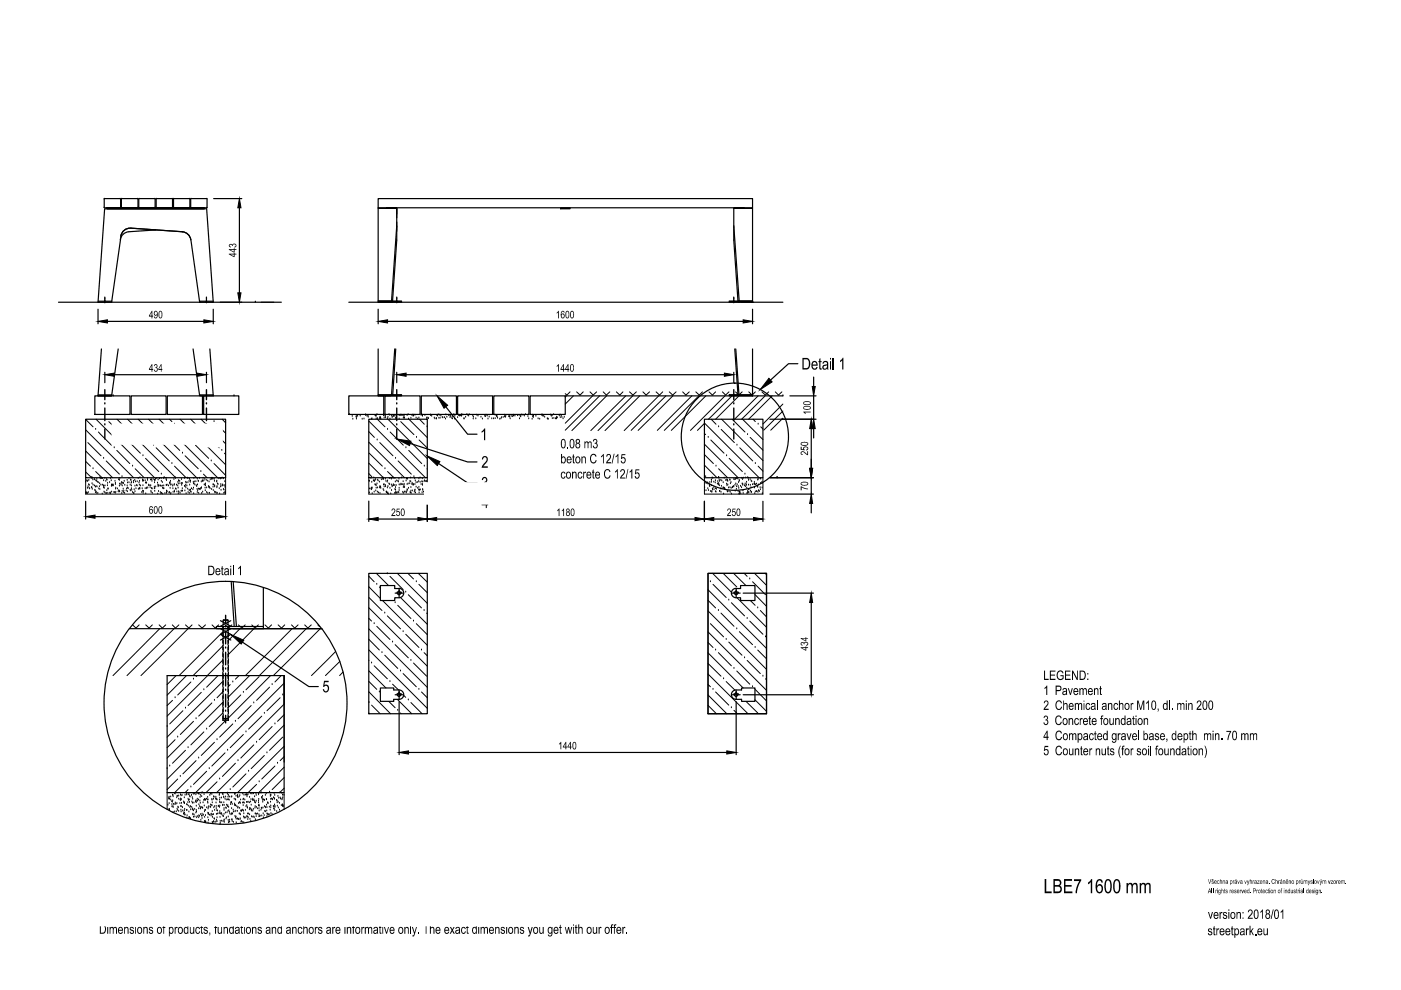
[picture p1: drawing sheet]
<svg xmlns="http://www.w3.org/2000/svg" width="297mm" height="210mm" viewBox="0 0 297 210" stroke-linecap="round" stroke-linejoin="round" font-family="sans-serif">
<!-- layer: 0 -->
<g fill="none" stroke="#000" stroke-width=".25">
<path d="M22.1 43.9l.1 .2M22.1 42.2v1.8M22.2 42.1l-.1 .1M22.2 42.1h3.3l.1 1.9M22.7 44.1h20.6v.2h-20.6zM25.5 43.9l-3.3 .2M25.7 43.9h3.5M27.3 49.1a1.97 1.97 0 0 0-1.8 1.7M27.7 48.4a1.93 1.93 0 0 0-2 1.7l-2 14h-2.9l1.4-19.8h21.6l1.4 19.8M27.8 48.4l10.8 .7a1.97 1.97 0 0 1 1.9 1.7M29.2 42.2l-3.4-.1-.1 1.9M29.3 42.2v1.8"/>
<path d="M29.4 43.9h3.5M29.4 44l.1-1.9h3.3l.1 1.9M33 48.8l-5.7 .3M33.1 43.9h3.5M33.1 42.2l3.4-.1 .1 1.9M33.1 42.2v1.8M36.7 43.9l.2 .2M36.8 42.2v1.8M36.9 42.1l-.2 .1M36.9 42.1l3.3 .1M40.2 43.9l-3.3 .2M40.3 42.2v1.8"/>
<path d="M40.4 43.9l3.4 .2M40.5 50.8l1.8 13.3M43.8 42.1l.1 1.9M43.8 42.1h-3.3l-.1 1.9M43.9 43.9l-.1 .2M45.3 42.1h6M50.8 44.1v18M80.2 44.2h3.9v6.7l-.9 12.9h-3zM80.2 42.1h79.4v2h-79.4zM81.9 44.1h2.2v.1h-2.2zM84.1 44.2v2M84.1 47.1v2"/>
<path d="M84.1 47.9l-1.1 16.2M118.9 44.1h2v.2h-2zM155.6 44.1h2.2v.1h-2.2zM155.6 47.9l1.1 16.2M12.4 64.1h47.2M20.8 65.6v3.1M20.8 63.9h2.9M21.5 74l-.7 9.9M22.2 63.4h.1M22.2 63.8h.1M22.2 63v.3M22.2 63.4v.3"/>
<path d="M22.2 63.9v.3M22.2 78.9v2.2M22.8 68.1h20.4M24.2 79.4h17.6M25.1 74l-1.4 9.9h-2.9M40.9 74l1.4 9.9h2.9l-.7-9.9M42.3 63.9h2.9M43.8 63.4h.1M43.8 63.8h.1M43.8 63v.3M43.8 63.4v.3M43.8 63.9v.3"/>
<path d="M43.8 78.9v2.2M45.2 65.6v3.1M54.1 64.1h.1M74 64.1h92M80.2 63.8h4.9v.3h-4.9zM80.2 65.6v3.1M80.2 74v9.7M82.2 68.1h75.4M83.7 74l-.7 9.7M83.9 74l-.6 9.7M84.1 63.4h.1M84.1 63.8h.1"/>
<path d="M84.1 63v.3M84.1 63.4v.3M84.1 63.9v.3M84.1 78.9v2.2M86.1 79.4h67.5M154.6 63.8h5v.3h-5zM155.6 63.4h.1M155.6 63.8h.1M155.6 63v.3M155.6 63.4v.3M155.6 63.9v.3M155.6 78.9v2.2"/>
<path d="M155.8 74l.7 9.7M156 74l.7 9.7M156.5 63.8l-.9-12.9v-6.7h4v19.8M156.5 63.8h3.1M159.6 65.6v3.1M159.6 74v9.7M169.2 77.1h-2l-3.8 3.5M172.5 80v1.9M176.7 75.9v2.4M18.2 88.9h29.6v12.4h-29.6zM20.1 83.9h7.5v4h-7.5zM20.8 83.9h2.9"/>
<path d="M20.8 83.7h2.9M24 83.9h.1M27.8 83.9h7.4v4h-7.4zM35.5 83.9h7.4v4h-7.4zM42.3 83.7h2.9M43.2 83.9h7.4v4h-7.4zM49.6 83.9h.1M74 83.9h7.4v4h-7.4zM78.2 88.9h12.4v12.4h-12.4zM80.2 83.7h4.9v.2h-4.9zM81.6 83.9h7.5v4h-7.5zM87 94l12.1 3.9h2"/>
<path d="M89.3 83.9h7.5v4h-7.5zM93 98.3l6.1 4.1h2M94.5 86.3l4.6 5.8h2M97 83.9h7.4v4h-7.4zM104.7 83.9h7.4v4h-7.4zM112.4 83.9h7.4v4h-7.4zM119.8 83.9h46.2M149.4 88.9h12.4v12.4h-12.4zM154.6 83.7h5v.2h-5zM163.2 88.9h9.8M166 83.9h.1M167.5 83.9h5.5"/>
<path d="M172 90.9v8.4M172.5 83.9v5M172.5 90.9v2M18.2 106.3v3.8M19.5 101.3h.1M20.2 109.5h25.6M47.8 106.3v3.8M78.2 106.2v4.4M80.2 110.1h8.4M90.6 106.2v4.4M92.6 110.1h54.8M149.4 106.3v4.3"/>
<path d="M151.3 110.1h8.5M152.4 101.3h.1M161.8 106.3v4.3M163.2 101.3h9.3M163.2 104.8h9.3M164.8 101.3h.1M172 101.3v3.5M172 106.8v1.9M27.4 133.3h40.8M45.9 132.8h9.9v.5h-9.9zM46.7 133.3l2.2 1.2-2.2 1.2M46.7 131.6l2.2 1.2"/>
<path d="M47.2 132.8v.7M47.2 134v.9M47.2 135.4v1M47.2 136.8v1M47.2 138.2v1M47.2 139.7v.9M47.3 133.3h.1M47.3 131.5h1M47.3 131.5v1M47.3 133v.9M47.3 134.4v.9M47.3 135.8v.9"/>
<path d="M47.3 137.2v1M47.3 138.6v1M48.3 133.3h.1M48.3 131.5v1M48.3 133v.9M48.3 134.4v.9M48.3 135.8v.9M48.3 137.2v1M48.3 138.6v1M48.4 132.8v.7M48.4 134v.9M48.4 135.4v1"/>
<path d="M48.4 136.8v1M48.4 138.2v1M48.4 139.7v.9M48.9 133.3l-2.2 1.2 2.2 1.2M48.9 131.6l-2.2 1.2M49 123.3l.7 9.5M49.4 123.3l.7 9.5M51.4 136.2l14.1 9.4h2M55.8 124.6v8.2M78.2 121.6h12.4v29.7h-12.4zM83.8 125.8h.3M84.2 125.8h.1"/>
<path d="M84.3 125.8h.2M84.6 124.7a.99 .99 0 0 1 1 1 .99 .99 0 0 1-1 1M84.6 125.3h.1M84.6 125.8h.1M84.6 126.2h.1M84.6 124.8h-.9v-.7h-3.1v3.2h3.1v-.6h.9M84.6 124.9v.3M84.6 125.4v.3M84.6 125.8v.3M84.6 126.3v.3M84.7 125.8h.3M85.1 125.8h.1"/>
<path d="M85.2 125.8h.3M150.1 121.6h12.4v29.7h-12.4zM155.2 125.8h.3M155.6 125.8h.1M155.7 125.8h.3M156.1 124.7a.99 .99 0 0 0-1 1 .99 .99 0 0 0 1 1M156.1 125.3h.1M156.1 125.8h.1M156.1 126.2h.1M156.1 124.8h.9v-.7h3.1v3.2h-3.1v-.6h-.9M156.1 124.9v.3M156.1 125.4v.3"/>
<path d="M156.1 125.8v.3M156.1 126.3v.3M156.2 125.8h.2M156.5 125.8h.1M156.6 125.8h.3M157.6 125.8h14.9M172 127.7v17.6M35.4 143.2h24.8v24.8h-24.8zM47.2 141.1v1M47.2 142.5v1.7M47.2 144.7v.9M47.2 146.1v1"/>
<path d="M47.2 147.5v.9M47.2 149v.9M47.2 150.4v.9M47.2 151.8v.9h1.2v-.9M47.3 152.3h1M47.3 140v1M47.3 141.5v.9M47.3 142.9v.9M47.3 144.3v.9M47.3 145.7v1M47.3 147.1v1M47.3 148.5v1"/>
<path d="M47.3 150v.9M47.3 151.4v.9M48.3 140v1M48.3 141.5v.9M48.3 142.9v.9M48.3 144.3v.9M48.3 145.7v1M48.3 147.1v1M48.3 148.5v1M48.3 150v.9M48.3 151.4v.9M48.4 141.1v1"/>
<path d="M48.4 142.5v1.7M48.4 144.7v.9M48.4 146.1v1M48.4 147.5v.9M48.4 149v.9M48.4 150.4v.9M60.2 143.3v18.3M83.8 147.3h.3M84.2 147.3h.1M84.3 147.3h.2M84.6 146.3a.99 .99 0 0 1 1 1 .99 .99 0 0 1-1 1M84.6 146.8h.1"/>
<path d="M84.6 147.3h.1M84.6 147.7h.1M84.6 146.3h-1.1v-.4h-2.9v2.8h2.9v-.4h1.1M84.6 146.5v.3M84.6 146.9v.3M84.6 147.4v.2M84.6 147.8v.4M84.6 148.8v11.2M84.7 147.3h.3M85.1 147.3h.1M85.2 147.3h.3M86.6 159.5h67.5"/>
<path d="M155.2 147.3h.3M155.6 147.3h.1M155.7 147.3h.3M156.1 146.3a.99 .99 0 0 0-1 1 .99 .99 0 0 0 1 1M156.1 146.8h.1M156.1 147.3h.1M156.1 147.7h.1M156.1 146.3h1.1v-.4h2.9v2.8h-2.9v-.4h-1.1M156.1 146.5v.3M156.1 146.9v.3M156.1 147.4v.2M156.1 147.8v.4"/>
<path d="M156.1 148.8v11.2M156.2 147.3h.2M156.5 147.3h.1M156.6 147.3h.3M157.6 147.3h14.9"/>
<circle cx="155.8" cy="92.6" r="11.4"/>
<circle cx="84.6" cy="125.7" r=".36"/>
<circle cx="156.1" cy="125.7" r=".36"/>
<circle cx="47.8" cy="149" r="25.8"/>
<circle cx="84.6" cy="147.3" r=".36"/>
<circle cx="156.1" cy="147.3" r=".36"/>
</g>
<g fill="none" stroke="#000" stroke-width=".3">
<path d="M22.2 85.6h.1M22.2 90.1h.1M22.2 82.6v2.1M22.2 86.5v2.7M22.2 91v2.1M43.8 85.6h.1M43.8 90.1h.1M43.8 82.6v2.1M43.8 86.5v2.7M84.1 85.6h.1M84.1 90.1h.1M84.1 82.6v2.1"/>
<path d="M84.1 86.5v2.7M84.1 91v2.1M155.6 85.6h.1M155.6 90.1h.1M155.6 82.6v2.1M155.6 86.5v2.7M155.6 91v2.1M47.8 137.4h.1M47.8 132.9h.1M47.8 130.5v1.5M47.8 133.8v2.7M47.8 138.3v2.7"/>
<path d="M47.8 150.8h.1M47.8 146.3h.1M47.8 141.8h.1M47.8 142.7v2.7M47.8 147.2v2.7M47.8 151.7v1.6"/>
</g>
<!-- layer: SRAFY -->
<g fill="none" stroke="#000" stroke-width=".21">
<path d="M18.2 95.6l5.7 5.7M18.2 91.1l10.1 10.2M18.2 97.8l1 1M18.2 88.9l1.5 1.6M18.6 93.8l2.8 2.8M19.7 99.4h.1M20.3 100l1.3 1.3M20.3 91h.1M20.4 88.9l12.4 12.4M20.9 91.6l2.7 2.8M22 97.2h.1M22.5 97.7l2.8 2.8"/>
<path d="M23.1 89.4l2.8 2.7M24.2 94.9h.1M24.8 95.5l2.7 2.8M24.8 88.9l12.5 12.4M27 93.3l2.8 2.8M27.1 88.9l1 1M28.1 98.8h.1M28.7 99.4l1.9 1.9M29.3 88.9l12.4 12.4M30.3 96.6h.1M30.9 97.2l2.8 2.8M31.5 88.9l2.7 2.7"/>
<path d="M32.6 94.4h.1M33.1 94.9l2.8 2.8M33.7 88.9l12.4 12.4M35.3 92.7l2.8 2.8M35.9 88.9l.5 .5M36.4 98.3h.1M37 89.9h.1M37 98.8l2.5 2.5M38.2 88.9l9.6 9.6M38.7 96.1h.1M39.2 96.6l2.8 2.8M40.4 88.9l2.2 2.1"/>
<path d="M41.4 94.4l2.8 2.8M42.6 100h.1M42.6 88.9l5.2 5.2M43.1 91.6h.1M43.7 92.1l2.8 2.8M44.8 97.7h.1M45.4 89.4h.1M45.4 98.3l2.4 2.5M45.9 89.9l1.9 1.9M47 95.5h.1M47.1 88.9l.7 .7M47.6 96.1l.2 .2"/>
<path d="M74.1 87.9h.1M74.7 88.3h.1M74.8 88.9h.1M75.5 88.4h.1M75.6 88.8h.1M75.6 88.1h.1M75.6 88.5h.1M75.8 88.3h.1M76.4 88.2h.1M76.8 88.9h.1M77.2 88.8h.1M77.5 88.1h.1"/>
<path d="M77.5 88h.1M77.8 88.3h.1M78 88.2h.1M78.1 88.5h.1M78.2 98.2l3.1 3.1M78.2 93.8l7.6 7.5M78.2 89.3l12 12M78.2 91.5l1.2 1.2M78.3 96.1l2.8 2.7M78.7 88.9h.1M78.9 88.8h.1M79.5 88.1h.1"/>
<path d="M79.6 88.2h.1M79.8 88.8h.1M79.8 88.3h.1M79.9 87.9h.1M80 93.3h.1M80 88.9l1.6 1.6M80.1 88.8h.1M80.5 88.8h.1M80.5 93.8l2.8 2.8M80.6 88.7h.1M80.6 88.5h.1M80.7 88.6h.1"/>
<path d="M80.7 88.8h.1M81.3 88.1h.1M81.4 88.6h.1M81.4 88.1h.1M81.6 99.4h.1M81.7 88.3h.1M81.7 88.5h.1M82.1 88.8h.1M82.2 91h.1M82.2 100l1.3 1.3M82.3 88.5h.1M82.3 88.9l8.3 8.3"/>
<path d="M82.5 87.9h.1M82.6 88h.1M82.7 88.8h.1M82.7 91.6l2.8 2.8M83 88.1h.1M83.1 88.3h.1M83.1 88.5h.1M83.4 88.1h.1M83.4 88.3h.1M83.7 88.3h.1M83.9 88.7h.1M83.9 97.2h.1"/>
<path d="M84 88.3h.1M84.4 97.7l2.8 2.8M84.6 88.1h.1M84.6 88.8h.1M84.8 88.1h.1M85 89.4l2.8 2.7M85 88h.1M85.2 88.1h.1M85.4 88.1h.1M85.5 88.7h.1M85.6 88.3h.1M85.6 88.5h.1"/>
<path d="M85.7 88h.1M85.8 88.7h.1M86.1 94.9h.1M86.3 88.1h.1M86.5 87.9h.1M86.6 88.8h.1M86.7 95.5l2.7 2.8M86.7 88.9l3.9 3.9M87.1 88.7h.1M87.3 88.1h.1M87.5 88h.1M87.6 88.3h.1"/>
<path d="M87.7 88.1h.1M88 88h.1M88.2 88.6h.1M88.3 92.7h.1M88.6 88.8h.1M88.8 88.6h.1M88.9 93.3l1.7 1.7M88.9 88.9l1.1 1M89.3 88.1h.1M89.6 88h.1M89.6 88.3h.1M90 98.8h.1"/>
<path d="M90.1 88.1h.1M90.5 88.6h.1M90.5 88.8h.1M90.6 90.5h.1M90.6 99.4v.1M90.7 88.6h.1M90.8 88.8h.1M91.3 88h.1M91.3 88.1h.1M91.5 88.3h.1M92.1 88.6h.1M92.2 88.8h.1"/>
<path d="M92.5 88.8h.1M92.6 88.1h.1M92.8 88.2h.1M92.9 88h.1M93 88.7h.1M93.2 88h.1M93.3 88.7h.1M93.5 88.2h.1M93.8 88.5h.1M93.9 88.6h.1M94.2 88.5h.1M94.4 88.8h.1"/>
<path d="M94.5 88h.1M94.7 88.5h.1M95.2 88h.1M95.2 88.1h.1M95.4 88.5h.1M95.5 88.2h.1M95.6 88.3h.1M95.8 88.7h.1M95.9 88.3h.1M95.9 88.8h.1M96.2 87.9h.1M96.4 88.8h.1"/>
<path d="M96.4 88.3h.1M97 88.5h.1M97.2 88h.1M97.3 88.1h.1M97.4 88.2h.1M97.6 88.1h.1M97.7 88.2h.1M97.8 88.3h.1M97.9 87.9h.1M98.1 88h.1M98.4 88.8h.1M98.7 88.5h.1"/>
<path d="M99 87.9h.1M99.1 88h.1M99.4 88.2h.1M99.5 87.9h.1M100.2 88.2h.1M100.3 88.8h.1M100.4 88.5h.1M100.9 88.8h.1M101.1 88h.1M101.3 88.2h.1M102 88.5h.1M102.3 88.8h.1"/>
<path d="M102.8 88.3h.1M102.9 88.3h.1M103 88h.1M103.3 88.2h.1M103.5 88.8h.1M103.7 88.4h.1M104.3 88.8h.1M104.6 88.8h.1M105 88.8h.1M105 88h.1M105.3 88.2h.1M105.3 88.3h.1"/>
<path d="M105.4 88.4h.1M105.5 88.7h.1M106 88.9h.1M106.2 88.8h.1M106.3 88.5h.1M106.7 88.5h.1M107 88.4h.1M107 88h.1M107.2 88.5h.1M107.2 88.2h.1M107.9 88.3h.1M108 88.4h.1"/>
<path d="M108 88.3h.1M108.2 88.8h.1M108.4 88.3h.1M108.7 88.3h.1M108.9 88.2h.1M108.9 88h.1M109.2 88.2h.1M109.7 88.1h.1M110.1 88.1h.1M110.2 88.8h.1M110.3 88.3h.1M110.4 88.4h.1"/>
<path d="M110.6 88h.1M110.9 88h.1M111.2 88.2h.1M111.4 87.9h.1M111.9 88.3h.1M112.1 88.8h.1M112.8 88.9h.1M112.9 88h.1M112.9 88.4h.1M113.1 88.5h.1M113.1 88.2h.1M113.6 88.3h.1"/>
<path d="M114.1 88.8h.1M114.4 88.9h.1M114.8 88h.1M114.9 88h.1M115.1 88.2h.1M115.3 88.3h.1M115.5 88.5h.1M116 88.8h.1M116.1 88.8h.1M116.2 88.9h.1M116.8 88h.1M116.9 88.3h.1"/>
<path d="M117.1 88.2h.1M117.1 88.8h.1M117.4 87.9h.1M117.4 88.7h.1M117.8 88.8h.1M117.9 88.7h.1M118 88.8h.1M118 88.5h.1M118.2 88.6h.1M118.6 88.2h.1M118.7 88h.1M118.8 88.5h.1"/>
<path d="M119 88.2h.1M119.1 88.5h.1M119.4 88.8h.1M119.6 88.5h.1M120.1 83.9l-.3 .3M120.9 83.1l-.7 .7-.4-.3M121.6 83.9l-1.8 1.8M122.3 83.1l.7 .7 .7-.7M125.1 83.1l.7 .7 .7-.7M125.6 83.9l-5.8 5.8M127.1 83.9l-7.3 7.3M127.9 83.1l.7 .7 .7-.7"/>
<path d="M128.6 83.9l-7.4 7.4M130.7 83.1l.7 .7 .7-.7M132.7 83.9l-7.4 7.4M133.5 83.1l.7 .7 .7-.7M134.2 83.9l-7.4 7.4M135.6 83.9l-7.3 7.4M136.3 83.1l.7 .7 .7-.7M139.1 83.1l.7 .7 .7-.7M139.7 83.9l-7.4 7.4M141.2 83.9l-7.4 7.4M141.9 83.1l.7 .7 .7-.7M142.7 83.9l-7.4 7.4"/>
<path d="M144.7 83.1l.7 .7 .7-.7M146.7 83.9l-7.3 7.4M147.5 83.1l.8 .7 .6-.7M148.2 83.9l-7.4 7.4M149.4 91.3h.1M149.4 98.6l2.6 2.7M149.4 94.2l7.1 7.1M149.4 89.7l11.6 11.6M149.4 96.4l1.9 1.9M149.4 91.9l.2 .2M149.4 89.8l-1.5 1.5M149.6 83.9l-7.3 7.4"/>
<path d="M150.2 92.7h.1M150.3 83.1l.7 .7 .7-.7M150.7 93.3l2.8 2.8M150.8 88.9l1 1M151.8 98.8h.1M152.4 90.5h.1M152.4 99.4l1.9 1.9M152.9 91l2.8 2.8M153 88.9l8.8 8.7M153.2 83.1l.6 .7 .8-.7M153.7 83.9l-7.3 7.4M154.1 96.6h.1"/>
<path d="M154.6 97.2l2.8 2.8M155.2 83.9l-5 5M155.2 88.9l2.7 2.7M156 83.1l.6 .7 .8-.7M156.3 94.4h.1M156.7 83.9l-5 5M156.8 94.9l2.8 2.8M157.4 88.9l4.4 4.3M158.5 92.1h.1M158.8 83.1l.7 .7 .6-.7M159 92.7l2.8 2.7M159.7 88.9l.4 .5"/>
<path d="M160.1 98.3h.1M160.7 89.9h.1M160.7 83.9l-5 5M160.7 98.8l1.1 1.1M161.3 90.5l.5 .5M161.5 83.1l.8 .7 .7-.7M162.2 83.9l-5 5M163.7 83.9l-5 5M164.4 83.1l.7 .7 .7-.7M166 85.7l-4.2 4.2M166 87.2l-4.1 4M166 88.7l-2.6 2.5"/>
<path d="M18.2 102.2h.1M18.2 100.1l1.2 1.2M18.2 101.3v3.5h29.6v-3.5M18.2 104.5h.1M18.3 101.9h.1M18.3 104.5h.1M18.3 104.6h.1M18.5 102.1h.1M18.5 103.5h.1M18.5 104.6h.1M18.6 102h.1M18.7 103.2h.1"/>
<path d="M18.7 104.4h.1M18.8 102.8h.1M18.8 101.8h.1M18.9 103.5h.1M18.9 102.9h.1M19 103.7h.1M19.4 103.4h.1M19.5 101.3h.1M19.5 103.4h.1M19.5 102.6h.1M19.5 101.5h.1M19.6 103.7h.1"/>
<path d="M19.7 101.8h.1M19.7 102.9h.1M20 101.7h.1M20 103h.1M20.1 101.7h.1M20.1 104h.1M20.2 104.1h.1M20.2 103.3h.1M20.2 104.5h.1M20.3 101.9h.1M20.4 103.2h.1M20.4 104.3h.1"/>
<path d="M20.4 102.1h.1M20.5 101.6h.1M20.5 104.6h.1M20.6 103.2h.1M20.7 102.2h.1M20.7 104.6h.1M20.8 102.3h.1M21 103.7h.1M21.1 101.3h.1M21.1 103.2h.1M21.1 102.6h.1M21.2 103.8h.1"/>
<path d="M21.4 101.5h.1M21.4 102.9h.1M21.5 101.5h.1M21.7 104.8h.1M21.7 101.5h.1M21.7 102.9h.1M22 101.9h.1M22 103.1h.1M22 103.4h.1M22.1 104.3h.1M22.1 103.5h.1M22.2 101.4h.1"/>
<path d="M22.2 104.5h.1M22.3 103h.1M22.4 102.1h.1M22.5 104.6h.1M22.6 101.7h.1M22.6 104h.1M22.7 101.8h.1M22.8 103h.1M22.8 102.5h.1M22.9 103.7h.1M22.9 104.6h.1M23.2 102.3h.1"/>
<path d="M23.3 104.6h.1M23.4 104.5h.1M23.4 101.5h.1M23.4 104.7h.1M23.6 101.9h.1M23.6 103.1h.1M23.7 104.3h.1M23.7 102.9h.1M23.9 102.9h.1M23.9 103h.1M24 102.8h.1M24 103h.1"/>
<path d="M24.2 104.4h.1M24.4 102.1h.1M24.4 104.6h.1M24.5 102.5h.1M24.5 102.7h.1M24.5 103.7h.1M24.6 104.4h.1M24.6 103.5h.1M24.9 103.7h.1M25.1 104.3h.1M25.1 101.7h.1M25.2 104h.1"/>
<path d="M25.3 104.2h.1M25.3 101.8h.1M25.3 103.1h.1M25.4 104.3h.1M25.4 102.6h.1M25.4 101.5h.1M25.7 102.6h.1M25.7 102.9h.1M25.8 102.3h.1M25.8 104.6h.1M25.9 101.1h.1M25.9 104.2h.1"/>
<path d="M25.9 103h.1M25.9 102.4h.1M26.1 102.5h.1M26.1 103.7h.1M26.2 102.5h.1M26.2 104.4h.1M26.2 104.1h.1M26.3 102.1h.1M26.4 104.6h.1M26.5 102.9h.1M26.8 104.1h.1M26.8 103.7h.1"/>
<path d="M27 101.8h.1M27 103h.1M27 104.3h.1M27.1 102.4h.1M27.1 103.5h.1M27.2 103.6h.1M27.3 102.3h.1M27.3 101.5h.1M27.6 104h.1M27.6 102.9h.1M27.7 101.8h.1M27.7 104.1h.1"/>
<path d="M27.8 101.9h.1M27.8 102.4h.1M27.9 103.6h.1M27.9 103h.1M27.9 102.3h.1M27.9 103.9h.1M28.1 104.4h.1M28.3 102.1h.1M28.3 102.3h.1M28.4 104.6h.1M28.4 104.7h.1M28.4 103.8h.1"/>
<path d="M28.6 101.8h.1M28.6 103.1h.1M28.6 104.3h.1M28.7 102.2h.1M28.8 103.6h.1M29 102.9h.1M29.1 102.1h.1M29.1 103h.1M29.3 101.5h.1M29.3 103.7h.1M29.5 102.4h.1M29.5 103.6h.1"/>
<path d="M29.5 102.9h.1M29.6 102.1h.1M29.6 103.7h.1M29.6 103.5h.1M29.7 101.3h.1M29.8 103h.1M30.1 104.4h.1M30.1 103.6h.1M30.2 101.8h.1M30.3 101.8h.1M30.3 102.1h.1M30.3 104.1h.1"/>
<path d="M30.3 103h.1M30.4 104.2h.1M30.4 104.6h.1M30.4 102h.1M30.8 101.9h.1M30.8 103.6h.1M30.9 102.4h.1M30.9 104.7h.1M31 102.5h.1M31 103.5h.1M31.1 102.4h.1M31.1 103.6h.1"/>
<path d="M31.3 101.8h.1M31.3 101.5h.1M31.3 103.4h.1M31.5 102.9h.1M31.5 103h.1M31.8 103h.1M31.8 103.4h.1M31.9 101.8h.1M32 103h.1M32 104.2h.1M32 104.4h.1M32.1 101.7h.1"/>
<path d="M32.1 103.6h.1M32.2 102.1h.1M32.3 103.7h.1M32.3 104.6h.1M32.5 101.7h.1M32.7 103.3h.1M32.7 103.6h.1M32.8 102.3h.1M32.8 101.8h.1M32.8 103.6h.1M32.8 104.2h.1M32.9 101.9h.1"/>
<path d="M33 101.6h.1M33 103.2h.1M33.2 101.5h.1M33.4 102.4h.1M33.4 104.8h.1M33.5 102.9h.1M33.5 101.8h.1M33.5 103.2h.1M33.6 103h.1M33.6 104.2h.1M33.7 103h.1M33.8 101.5h.1"/>
<path d="M34 104.4h.1M34 103h.1M34.1 104.7h.1M34.2 101.5h.1M34.2 103.1h.1M34.2 100.5h.1M34.2 102.1h.1M34.2 104.6h.1M34.4 102.3h.1M34.4 103.1h.1M34.5 103.5h.1M34.5 104.8h.1"/>
<path d="M34.7 101.4h.1M34.7 103h.1M34.7 103.6h.1M34.8 101.4h.1M34.8 101.1l.2 .2M35 104.6h.1M35.2 101.7h.1M35.2 101.4h.1M35.3 102.9h.1M35.3 104.1h.1M35.3 104.6h.1M35.3 101.9h.1"/>
<path d="M35.3 104.2h.1M35.4 102.9h.1M35.4 104.3h.1M35.7 103h.1M35.8 104.5h.1M35.9 104.4h.1M35.9 102.5h.1M36 102.3h.1M36.1 103.5h.1M36.1 102.6h.1M36.1 104.8h.1M36.1 102.9h.1"/>
<path d="M36.2 102.1h.1M36.2 104.6h.1M36.4 102.8h.1M36.6 103.1h.1M36.7 103.6h.1M36.7 104.4h.1M36.9 101.7h.1M36.9 102.9h.1M37 104.1h.1M37 102.7h.1M37 104.3h.1M37.2 101.4h.1"/>
<path d="M37.2 101.3h.1M37.2 103.7h.1M37.3 103.7h.1M37.4 102.9h.1M37.5 104.3h.1M37.7 103h.1M37.7 102.3h.1M37.8 103.5h.1M37.8 104.7h.1M37.8 102.6h.1M37.8 101.9h.1M37.9 104.3h.1"/>
<path d="M37.9 104.4h.1M37.9 102h.1M38.1 102.1h.1M38.1 102.6h.1M38.2 104.6h.1M38.4 104.2h.1M38.5 101.7h.1M38.5 102.5h.1M38.5 102.9h.1M38.6 104.1h.1M38.7 102.5h.1M38.7 103.6h.1"/>
<path d="M38.7 104.1h.1M39.1 101.4h.1M39.1 103.1h.1M39.2 104.1h.1M39.2 103.2h.1M39.4 102.3h.1M39.4 102.9h.1M39.4 103.4h.1M39.5 104.7h.1M39.5 102.4h.1M39.6 103h.1M39.7 101.4h.1"/>
<path d="M39.8 103.7h.1M39.8 102.3h.1M39.8 101.5h.1M39.9 104.4h.1M40.1 104h.1M40.1 102.1h.1M40.1 104.6h.1M40.2 101.6h.1M40.2 102.9h.1M40.3 104h.1M40.3 102.3h.1M40.4 103.9h.1"/>
<path d="M40.4 102h.1M40.4 104.3h.1M40.5 104.4h.1M40.6 103.6h.1M40.9 103.8h.1M41 102.3h.1M41 103.5h.1M41 102.6h.1M41.1 104.7h.1M41.1 101.4h.1M41.1 102.6h.1M41.2 102.2h.1"/>
<path d="M41.3 102.8h.1M41.5 102.1h.1M41.6 103h.1M41.7 103.2h.1M41.8 103.7h.1M41.8 101.6h.1M41.8 104.4h.1M41.9 102.8h.1M41.9 104h.1M42 102.1h.1M42.1 103.7h.1M42.1 104.6h.1"/>
<path d="M42.3 101.4h.1M42.3 103.7h.1M42.4 103.8h.1M42.5 103.6h.1M42.6 103.6h.1M42.7 102.2h.1M42.7 103.4h.1M42.8 104.6h.1M42.9 102h.1M43 104.3h.1M43 102.1h.1M43.1 101.4h.1"/>
<path d="M43.1 100.5l.8 .8M43.2 101.9h.1M43.3 102.8h.1M43.4 101.6h.1M43.5 102.8h.1M43.5 103.5h.1M43.5 104h.1M43.6 103h.1M43.6 102.6h.1M43.7 101.8h.1M43.8 103.4h.1M43.8 104.4h.1"/>
<path d="M44 102h.1M44.1 104.6h.1M44.2 103.2h.1M44.3 102.2h.1M44.3 103.4h.1M44.3 103.3h.1M44.4 103.4h.1M44.4 104.6h.1M44.5 103.6h.1M44.6 101.7h.1M44.8 101.4h.1M44.9 103.8h.1"/>
<path d="M44.9 101.7h.1M44.9 101.5h.1M45 101.4h.1M45.2 101.5h.1M45.2 102.8h.1M45.2 103.3h.1M45.2 104h.1M45.3 102.8h.1M45.4 101.6h.1M45.5 102.1h.1M45.5 103.2h.1M45.5 103h.1"/>
<path d="M45.5 104.3h.1M45.6 104.5h.1M45.8 104.4h.1M45.9 102.2h.1M46 103.4h.1M46 102h.1M46 104.6h.1M46 103.2h.1M46.1 102.6h.1M46.2 102.7h.1M46.3 101.5h.1M46.5 103.6h.1"/>
<path d="M46.6 104.7h.1M46.6 101.5h.1M46.8 101.5h.1M46.8 103.2h.1M46.8 102.7h.1M46.9 104h.1M46.9 103.1h.1M47 101.4h.1M47.1 101.4h.1M47.2 103h.1M47.2 102.8h.1M47.4 101.5h.1"/>
<path d="M47.4 103.8h.1M47.5 104.6h.1M47.5 103h.1M47.5 103.9h.1M47.7 102.1h.1M47.7 103.3h.1M47.7 104.5h.1M47.7 102.9h.1M47.7 104.4h.1M47.8 104.5h.1M78.2 101.3v3.5h12.4v-3.5M78.2 100.4l.6 .7"/>
<path d="M78.2 102h.1M78.3 102.1h.1M78.3 104.5h.1M78.4 103.7h.1M78.7 101.4h.1M78.7 103.7h.1M78.7 103.5h.1M78.8 103.8h.1M78.8 102.3h.1M78.9 103.4h.1M78.9 103.6h.1M78.9 104.7h.1"/>
<path d="M79.2 101.9h.1M79.2 101.3h.1M79.3 102h.1M79.3 104.3h.1M79.4 102.1h.1M79.5 101.9h.1M79.5 102.8h.1M79.6 101.7h.1M79.6 102.9h.1M79.7 104.1h.1M79.8 103.5h.1M79.8 102.9h.1"/>
<path d="M79.9 102.6h.1M80 101.8h.1M80 104.3h.1M80.1 103.4h.1M80.2 102h.1M80.3 104.5h.1M80.5 102.2h.1M80.5 103.4h.1M80.6 104.6h.1M80.6 103.4h.1M80.6 103.2h.1M80.7 103.3h.1"/>
<path d="M80.7 103.5h.1M80.9 101.7h.1M81.2 101.4h.1M81.2 101.7h.1M81.2 101.3h.1M81.2 103.8h.1M81.3 101.5h.1M81.3 101.6h.1M81.3 102.8h.1M81.4 104h.1M81.4 103.2h.1M81.4 102.8h.1"/>
<path d="M81.7 101.6h.1M81.7 102.9h.1M81.7 103.2h.1M81.8 102.1h.1M81.9 104.3h.1M82 104.3h.1M82 104.5h.1M82.1 102.2h.1M82.1 103.4h.1M82.2 104.7h.1M82.2 102h.1M82.2 104.5h.1"/>
<path d="M82.3 103.2h.1M82.3 104.8h.1M82.5 102.6h.1M82.6 101.5h.1M82.6 102.7h.1M82.7 103.5h.1M82.8 104.7h.1M82.9 101.4h.1M83 101.6h.1M83 102.8h.1M83 104h.1M83.1 103h.1"/>
<path d="M83.1 103.2h.1M83.2 101.3h.1M83.4 101.4h.1M83.4 102.8h.1M83.4 103h.1M83.7 104.6h.1M83.7 102.9h.1M83.7 101.5h.1M83.7 103.8h.1M83.8 102.2h.1M83.9 103.4h.1M83.9 103.9h.1"/>
<path d="M83.9 104.6h.1M83.9 104.3h.1M84 102.9h.1M84 104.5h.1M84.1 102h.1M84.2 104.5h.1M84.4 102.1h.1M84.4 104.4h.1M84.5 102.2h.1M84.5 104.5h.1M84.6 101.6h.1M84.6 102.8h.1"/>
<path d="M84.6 104h.1M84.6 103.5h.1M84.8 102.8h.1M85 102.6h.1M85.1 101.3h.1M85.2 102.8h.1M85.4 104.4h.1M85.4 102.8h.1M85.5 102.1h.1M85.5 103.4h.1M85.5 104.6h.1M85.6 102.9h.1"/>
<path d="M85.6 103.2h.1M85.7 102.7h.1M85.7 104.3h.1M85.8 103.4h.1M85.9 104.3h.1M86.1 102h.1M86.1 104.5h.1M86.2 104.3h.1M86.2 101.5h.1M86.3 101.5h.1M86.3 102.7h.1M86.3 103.8h.1"/>
<path d="M86.4 104h.1M86.4 101.6h.1M86.5 102.6h.1M86.6 103.5h.1M86.9 102.6h.1M86.9 102.1h.1M87 104.4h.1M87 104.5h.1M87.1 102.1h.1M87.1 101.3h.1M87.1 103.4h.1M87.1 104.1h.1"/>
<path d="M87.2 104.6h.1M87.3 102.7h.1M87.4 102.5h.1M87.4 104.1h.1M87.5 102.7h.1M87.6 102.9h.1M87.7 102.8h.1M87.8 101.1h.1M87.8 104.3h.1M87.9 101.5h.1M87.9 104h.1M88 102.7h.1"/>
<path d="M88 103.9h.1M88.1 102h.1M88.1 104.5h.1M88.2 102.3h.1M88.2 103.3h.1M88.6 102.3h.1M88.6 103.5h.1M88.8 102.1h.1M88.8 103.3h.1M88.8 103.9h.1M88.8 101.5h.1M88.9 104.5h.1"/>
<path d="M88.9 104h.1M89.1 102.3h.1M89.1 101.3h.1M89.1 103.9h.1M89.3 102.7h.1M89.5 102.1h.1M89.5 104.5h.1M89.5 101.5h.1M89.5 102.2h.1M89.6 102.7h.1M89.6 102.9h.1M89.6 104h.1"/>
<path d="M89.6 103.8h.1M89.8 104.3h.1M89.9 102.1h.1M90 101.9h.1M90.1 104.5h.1M90.1 102.7h.1M90.3 102.1h.1M90.4 102.1h.1M149.4 101.3v3.5h12.4v-3.5M149.4 104.1h.1M149.4 103.4h.1M149.6 101.1h.1"/>
<path d="M149.6 102.4h.1M149.7 104h.1M149.8 102.5h.1M150 102.4h.1M150.1 103.6h.1M150.1 102.6h.1M150.2 104h.1M150.4 102.8h.1M150.4 103.1h.1M150.5 102.3h.1M150.5 103.2h.1M150.6 104.2h.1"/>
<path d="M150.8 101.8h.1M150.8 102.3h.1M150.9 103h.1M150.9 104.2h.1M150.9 104.4h.1M151 101.3h.1M151 103.7h.1M151.1 103.9h.1M151.1 101.4h.1M151.3 102.2h.1M151.3 103.4h.1M151.4 103.8h.1"/>
<path d="M151.6 102.4h.1M151.7 103.6h.1M151.7 101.9h.1M151.7 104.3h.1M151.8 104.3h.1M151.9 103.7h.1M152.1 102.6h.1M152.2 102.1h.1M152.3 102.5h.1M152.4 102.8h.1M152.4 102.6h.1M152.5 101.8h.1"/>
<path d="M152.5 103h.1M152.5 102.1h.1M152.6 104.2h.1M152.8 103.7h.1M152.8 101.8h.1M152.9 104.4h.1M153 103.1h.1M153 102h.1M153.1 103.6h.1M153.3 102.3h.1M153.3 103.4h.1M153.4 103.5h.1"/>
<path d="M153.4 104.8h.1M153.5 101.4h.1M153.6 103.7h.1M153.6 103.5h.1M153.7 103.8h.1M153.9 101.9h.1M154.1 102.6h.1M154.1 101.8h.1M154.1 103h.1M154.2 104.2h.1M154.2 102h.1M154.2 101.8h.1"/>
<path d="M154.3 104.3h.1M154.3 102.8h.1M154.3 102.1h.1M154.5 103.4h.1M154.6 104.2h.1M154.7 101.8h.1M154.8 103.4h.1M154.8 101.8h.1M154.8 104.4h.1M154.9 102.6h.1M155 102.3h.1M155 103.5h.1"/>
<path d="M155.1 104.8h.1M155.3 103.4h.1M155.3 103.3h.1M155.5 103.2h.1M155.6 101.7h.1M155.6 103.2h.1M155.8 101.7h.1M155.8 102.9h.1M155.9 104.1h.1M155.9 101.6h.1M156 102.6h.1M156.1 101.4h.1"/>
<path d="M156.1 103.7h.1M156.2 103.2h.1M156.2 101.5h.1M156.3 102.8h.1M156.4 101.5h.1M156.5 103.2h.1M156.5 104.2h.1M156.6 102.3h.1M156.6 103.5h.1M156.7 104.8h.1M156.7 101.8h.1M156.8 104.8h.1"/>
<path d="M156.8 102h.1M156.8 104.3h.1M156.8 104.4h.1M156.9 104.4h.1M157 103.1h.1M157.1 104.7h.1M157.2 103.4h.1M157.3 101.4h.1M157.4 102.6h.1M157.4 101.7h.1M157.5 102.9h.1M157.5 102.7h.1"/>
<path d="M157.5 104.1h.1M157.6 104.6h.1M157.6 101.4h.1M157.9 103h.1M157.9 100.5h.1M158 102.6h.1M158 103.2h.1M158.1 101.3h.1M158.2 102.9h.1M158.2 102.8h.1M158.3 102.3h.1M158.3 103.5h.1"/>
<path d="M158.4 104.7h.1M158.5 104.5h.1M158.5 104.2h.1M158.5 101.1l.2 .2M158.6 101.5h.1M158.7 103.8h.1M158.7 102.9h.1M158.7 101.8h.1M158.8 104.5h.1M158.8 104.4h.1M158.8 103.9h.1M159 101.7h.1"/>
<path d="M159.1 102.9h.1M159.1 104.1h.1M159.2 103.4h.1M159.3 104.4h.1M159.3 102h.1M159.4 102.1h.1M159.6 102.8h.1M159.9 102.7h.1M159.9 102.3h.1M159.9 102.6h.1M160 103.4h.1M160 104.7h.1"/>
<path d="M160.1 104.3h.1M160.2 102.8h.1M160.4 102.6h.1M160.4 104.3h.1M160.4 104.2h.1M160.6 103.2h.1M160.7 101.8h.1M160.7 103.3h.1M160.7 104.4h.1M160.7 101.6h.1M160.8 102.8h.1M160.8 104h.1"/>
<path d="M161 104.2h.1M161.2 103.4h.1M161.2 101.5h.1M161.2 103.8h.1M161.2 102.5h.1M161.3 101.6h.1M161.5 102.3h.1M161.6 103.4h.1M161.6 102.5h.1M161.6 104.7h.1M28.1 132.5l.7 .7 .7-.7M30.9 132.5l.7 .7 .7-.7"/>
<path d="M33.7 132.5l.7 .7 .7-.7M33.9 133.3l-9.9 9.9M36.5 132.5l.7 .7 .7-.7M36.9 133.3l-10 9.9M39.3 132.5l.7 .7 .7-.7M39.8 133.3l-9.9 9.9M42.1 132.5l.7 .7 .8-.7M45 132.5l.6 .7 .8-.7M47.3 133.9l-9.3 9.3M47.3 136.8l-6.4 6.4M47.3 139.9l-3.4 3.3M47.8 132.5l.7 .7 .6-.7"/>
<path d="M50.5 132.5l.8 .7 .7-.7M50.9 133.3l-2.6 2.6M53.4 132.5l.7 .7 .7-.7M53.8 133.3l-5.5 5.5M56.2 132.5l.7 .7 .7-.7M59 132.5l.7 .7 .7-.7M61.8 132.5l.7 .7 .7-.7M61.9 133.3l-9.9 9.9M64.6 132.5l.7 .7 .7-.7M64.9 133.3l-9.9 9.9M67.4 132.5l.4 .4M67.9 133.3l-9.9 9.9"/>
<path d="M71.2 138.1l-5.2 5.1M78.2 137.8l12.4 12.4M78.2 133.3l12.4 12.4M78.2 128.8l12.4 12.5M78.2 124.4l2.4 2.5M78.2 140h.1M78.2 135.5l2.2 2.3M78.2 131.1l.6 .6M78.2 122.2l1.1 1.1M78.2 126.7l2.8 2.7M79.3 132.2h.1M79.8 121.6l2.6 2.5"/>
<path d="M79.9 123.9h.1M79.9 132.8l2.8 2.8M80.4 124.4l.2 .3M81 138.4h.1M81.1 127.3l9.5 9.5M81.6 130h.1M81.6 138.9l2.7 2.8M82.1 121.7h.1M82.1 130.6l2.8 2.7M82.7 122.2l2.8 2.8M83.2 136.1h.1M83.8 127.8h.1"/>
<path d="M83.8 136.7l2.8 2.8M84.2 121.6l6.4 6.3M84.3 128.3l2.8 2.8M84.9 126.7l5.7 5.7M85.5 133.9h.1M86 125.5h.1M86 134.5l2.8 2.8M86.5 121.6l1.2 1.2M86.6 126.1l2.8 2.8M87.7 131.7h.1M88.3 123.3h.1M88.3 132.2l2.3 2.4"/>
<path d="M88.7 121.6l1.9 1.8M88.8 123.9l1.8 1.8M89.4 137.8h.1M89.9 129.4h.1M89.9 138.4l.7 .7M90.5 130l.1 .1M150.1 138.4l7.5 7.5M150.1 134l12.4 12.4M150.1 129.5l12.4 12.4M150.1 125l12.4 12.5M150.1 136.2l1.1 1.1M150.1 127.3l1.6 1.6"/>
<path d="M150.6 123.3h.1M150.6 132.2l2.8 2.8M151.1 121.6l4 4M151.2 123.9l2.8 2.8M151.7 137.8h.1M152.3 129.4h.1M152.3 138.4l2.8 2.8M152.9 130l2.7 2.8M153.4 121.7l2.8 2.7M154 135.6h.1M154.5 127.2h.1M154.5 136.1l2.8 2.8"/>
<path d="M155.1 127.8l2.8 2.8M155.5 121.6l2.7 2.5M156.2 133.3h.1M156.3 126.7l6.2 6.3M156.8 133.9l2.8 2.8M157.8 121.6l.6 .6M157.9 139.5h.1M158.4 131.1h.1M159 122.8h.1M159 131.7l2.8 2.8M159.1 127.3l1 1M159.6 123.3l2.7 2.8"/>
<path d="M160 121.6l2.5 2.5M160.1 126.1l2.4 2.5M160.1 137.3h.1M160.7 128.9h.1M160.7 137.8l1.8 1.9M161.2 129.4l1.3 1.4M162.2 121.6l.3 .3M162.3 135h.1M35.4 154h.1M36.6 148.5l-1.2 1.1M37.1 147.9h.1M37.1 156.8l-1.7 1.7"/>
<path d="M37.3 143.2l-1.9 1.9M37.7 156.3h.1M38.8 150.7l-2.8 2.8M39.3 150.1h.1M39.3 159.1l-2.7 2.7M39.5 143.2l-4.1 4.2M39.9 158.5h.1M40.5 144.6l-2.8 2.7M41 144h.1M41 152.9l-2.8 2.8M41.6 152.4h.1M41.8 143.2l-.2 .3"/>
<path d="M42.7 146.8l-2.8 2.8M43.2 146.2h.1M43.2 155.2l-2.7 2.7M43.8 154.6h.1M44 143.2l-8.6 8.6M44.9 149l-2.8 2.8M45.5 148.5h.1M45.5 157.4l-2.8 2.8M46 156.8h.1M46.2 143.2l-2.4 2.5M47.2 151.2l-2.8 2.8M47.3 144.4l-11.9 11.9"/>
<path d="M47.3 148.8l-11.9 11.9M47.3 146.6l-1.3 1.3M47.7 159.6l-2.8 2.8M47.9 152.7l-12.5 12.5M48.3 159.1h.1M48.5 143.2l-.2 .2M48.8 145.1l-.5 .5M49.4 144.6h.1M49.4 153.5l-2.8 2.8M49.9 152.9h.1M50.7 143.2l-.8 .8M51.1 147.3l-2.8 2.8"/>
<path d="M51.6 146.8h.1M51.6 155.7l-2.8 2.8M52.2 155.2h.1M52.9 143.2l-4.6 4.7M53.3 149.6l-2.8 2.8M53.8 149h.1M53.8 157.9l-2.7 2.8M54.4 157.4h.1M54.9 143.5l-2.7 2.7M55.5 151.8l-2.8 2.8M56 151.2h.1M56.6 159.6h.1"/>
<path d="M57.2 145.7l-2.8 2.8M57.4 143.2l-9.1 9.1M57.7 145.1h.1M57.7 154l-2.8 2.8M58.3 153.5h.1M59.4 147.9l-2.8 2.8M59.6 143.2l-1.3 1.4M59.9 147.3h.1M59.9 156.3l-2.7 2.8M60.2 144.9l-23.2 23.1M60.2 149.3l-18.7 18.7M60.2 153.7l-14.3 14.3"/>
<path d="M60.2 158.2l-9.8 9.8M60.2 151.5l-1.4 1.4M72.1 140.2l-3.1 3M72.7 142.5l-.7 .7M78.2 151.2l.2 .1M78.2 146.7l4.6 4.6M78.2 142.2l3.6 3.7M78.2 144.5l1.7 1.7M78.2 149h.1M78.8 140.6h.1M78.8 149.5l1.8 1.8M79.3 141.2l2.8 2.7"/>
<path d="M80.4 146.7h.1M82.4 148.7l1.4 1.4M82.7 144.5h.1M83.2 145.1l1.3 1.2M84.2 148.3l3.1 3M84.3 150.6h.1M84.9 142.3h.1M84.9 151.2l.1 .1M85.5 142.8l2.8 2.8M85.6 147.4l.4 .5M86.6 148.4h.1M87.1 140h.1"/>
<path d="M87.1 149l2.4 2.3M87.7 140.6l2.8 2.8M88.8 146.2h.1M89.4 146.7l1.2 1.2M150.1 147.3l4 4M150.1 142.9l8.5 8.4M150.1 149.5l1.8 1.8M150.1 145.1l.5 .5M150.1 140.7l2.8 2.7M151.2 146.2h.1M151.7 146.7l2.8 2.8M153.4 143.9h.1"/>
<path d="M154 144.5l1.8 1.8M155.1 150.1h.1M155.6 141.7h.1M155.6 150.6l.7 .7M156.2 142.3l2.8 2.8M158.2 148.7l2.5 2.5M158.4 140l2.8 2.8M159.6 145.6h.1M160.1 148.4l2.4 2.4M160.1 146.2l2.4 2.4M161.8 143.4h.1M162.3 143.9l.2 .2"/>
<path d="M35.4 171.6v-3.6h24.8v3.6M35.4 163h.1M35.6 170.7h.1M35.8 169.4h.1M35.8 169.2h.1M35.8 171.7h.1M35.9 170.4h.1M35.9 169h.1M35.9 171.6h.1M35.9 169.4h.1M35.9 171.8h.1M36 162.4h.1"/>
<path d="M36.2 169h.1M36.2 169.6h.1M36.4 170h.1M36.4 170.6h.1M36.4 171.1h.1M36.5 170.1h.1M36.6 168.6h.1M36.6 169.8h.1M36.7 171h.1M36.7 168.6h.1M36.7 172.2h.1M36.7 168.9h.1"/>
<path d="M36.7 171.2h.1M36.8 170.5h.1M37 168.2h.1M37 172.2h.1M37.1 170.6h.1M37.1 168.3h.1M37.2 170.3h.1M37.3 170.5h.1M37.4 172.1h.1M37.5 169.1h.1M37.5 170.4h.1M37.5 171.6h.1"/>
<path d="M37.5 168.8h.1M37.7 171.8h.1M37.7 168.9h.1M37.7 165.2l-2.3 2.2M37.7 171.1h.1M37.8 171.3h.1M37.9 168.8h.1M37.9 172h.1M37.9 169.4h.1M38.1 170.4h.1M38.2 169.6h.1M38.2 164.6h.1"/>
<path d="M38.3 168.5h.1M38.3 169.7h.1M38.3 169.4h.1M38.4 171h.1M38.4 171.8h.1M38.4 172.2h.1M38.4 168.7h.1M38.4 171.1h.1M38.4 169.5h.1M38.5 170.3h.1M38.6 168.6h.1M38.7 171.2h.1"/>
<path d="M38.7 171.9h.1M38.9 172.6h.1M38.9 170h.1M39 170.3h.1M39 172.3h.1M39.1 169.1h.1M39.1 171.9h.1M39.1 170.4h.1M39.1 170.3h.1M39.1 172.5h.1M39.2 171.6h.1M39.2 172.8h.1"/>
<path d="M39.2 168.6h.1M39.6 168.6h.1M39.6 171.8h.1M39.6 168.3h.1M39.6 170.6h.1M39.6 173.4h.1M39.7 173h.1M39.7 170.7h.1M39.8 170.2h.1M39.9 169.4h.1M39.9 167.4l-.7 .6M39.9 168.5h.1"/>
<path d="M40 169.7h.1M40 170.9h.1M40 172.2h.1M40.1 173.4h.1M40.1 168.5h.1M40.1 169.6h.1M40.2 170.1h.1M40.2 168.9h.1M40.3 171.2h.1M40.3 169h.1M40.3 173.5h.1M40.4 171h.1"/>
<path d="M40.4 173.6h.1M40.4 171.7h.1M40.5 166.9h.1M40.6 168.6h.1M40.6 171.2h.1M40.7 170h.1M40.8 169.1h.1M40.8 171.6h.1M40.8 170.3h.1M40.9 171.5h.1M40.9 169.4h.1M40.9 172.7h.1"/>
<path d="M40.9 172.6h.1M40.9 171.8h.1M41 168.4h.1M41 173.3h.1M41 171.9h.1M41.1 170.3h.1M41.1 172.8h.1M41.3 168.3h.1M41.3 171.6h.1M41.3 173.2h.1M41.5 170h.1M41.5 168.5h.1"/>
<path d="M41.5 169.9h.1M41.5 172.4h.1M41.6 169.7h.1M41.6 161.3l-2.8 2.8M41.6 170.9h.1M41.6 171.8h.1M41.6 170.2h.1M41.7 172.2h.1M41.7 173.4h.1M41.8 168.3h.1M41.8 173.1h.1M41.8 169.4h.1"/>
<path d="M41.9 169.9h.1M42.1 169.6h.1M42.1 168.3h.1M42.1 171.5h.1M42.1 173.4h.1M42.1 160.7h.1M42.2 170.6h.1M42.2 173h.1M42.2 168.4h.1M42.3 173.1h.1M42.3 171h.1M42.4 169.8h.1"/>
<path d="M42.4 169.1h.1M42.5 170.3h.1M42.5 171.4h.1M42.5 171.5h.1M42.5 172.7h.1M42.5 168.6h.1M42.6 173.9h.1M42.6 171.2h.1M42.7 168.1h.1M42.7 173h.1M42.8 168.9h.1M42.8 171.2h.1"/>
<path d="M42.8 172.6h.1M42.8 173.6h.1M42.9 171.4h.1M43 168.1h.1M43 171.4h.1M43 173h.1M43.1 170.2h.1M43.1 172.8h.1M43.2 169.7h.1M43.3 168.5h.1M43.3 169.7h.1M43.3 170.9h.1"/>
<path d="M43.3 172.1h.1M43.3 174.2h.1M43.4 173.3h.1M43.4 169.5h.1M43.4 171.8h.1M43.5 174.1h.1M43.5 169.6h.1M43.6 169.7h.1M43.6 172.9h.1M43.6 171.8h.1M43.6 174.4h.1M43.6 174.3h.1"/>
<path d="M43.8 169.4h.1M43.8 171.3h.1M43.8 163.5l-2.8 2.8M44 169.1h.1M44 170.1h.1M44.1 170.3h.1M44.1 169.6h.1M44.1 173.4h.1M44.1 172.4h.1M44.1 171.5h.1M44.1 174.5h.1M44.2 172.7h.1"/>
<path d="M44.2 171.2h.1M44.2 173.9h.1M44.2 172.5h.1M44.3 171h.1M44.4 163h.1M44.4 172.8h.1M44.5 168.6h.1M44.6 171.2h.1M44.7 171.1h.1M44.7 168.3h.1M44.7 170.7h.1M44.7 172.7h.1"/>
<path d="M44.7 173h.1M44.8 172.6h.1M44.8 170.8h.1M44.9 168.4h.1M44.9 169.5h.1M45 169.7h.1M45 170.8h.1M45 172.1h.1M45 174.4h.1M45 170.2h.1M45 173.3h.1M45.1 174.5h.1"/>
<path d="M45.1 172.8h.1M45.3 169.4h.1M45.3 172.7h.1M45.3 174.3h.1M45.3 174.2h.1M45.3 168.9h.1M45.3 171.3h.1M45.4 169h.1M45.4 173.6h.1M45.5 173.7h.1M45.5 171h.1M45.5 171.8h.1"/>
<path d="M45.6 174.4h.1M45.8 169h.1M45.8 169.4h.1M45.8 170.3h.1M45.8 174.3h.1M45.8 171.4h.1M45.8 171h.1M45.9 172.7h.1M45.9 173.9h.1M45.9 169.5h.1M46 171.9h.1M46 169.6h.1"/>
<path d="M46 173.4h.1M46 174.2h.1M46 165.8l-2.3 2.2M46.1 172.6h.1M46.1 171.9h.1M46.3 171h.1M46.4 170.9h.1M46.4 172.5h.1M46.5 168.6h.1M46.5 168.4h.1M46.5 171.2h.1M46.6 169.7h.1"/>
<path d="M46.6 170.1h.1M46.6 165.2h.1M46.6 170.9h.1M46.6 172.1h.1M46.6 169.2h.1M46.6 172.5h.1M46.7 173.3h.1M46.7 174.8h.1M46.7 174.5h.1M46.7 174.1h.1M46.7 170.2h.1M46.8 172.6h.1"/>
<path d="M46.9 169.2h.1M46.9 172.5h.1M47 174.1h.1M47 170.2h.1M47 172.7h.1M47.2 168.4h.1M47.2 170.8h.1M47.2 170.7h.1M47.2 173h.1M47.3 174.2h.1M47.3 168.5h.1M47.4 173.1h.1"/>
<path d="M47.4 169h.1M47.5 170.2h.1M47.5 169.1h.1M47.5 171.4h.1M47.5 172.7h.1M47.5 174h.1M47.5 171.8h.1M47.5 173.8h.1M47.5 170.8h.1M47.5 174.4h.1M47.7 169.4h.1M47.8 172.4h.1"/>
<path d="M47.8 169h.1M47.9 171.3h.1M47.9 173.6h.1M48 169.6h.1M48 171.4h.1M48 173.4h.1M48 170.7h.1M48.1 172.3h.1M48.2 168.4h.1M48.2 171h.1M48.3 169.6h.1M48.3 168h-.1"/>
<path d="M48.3 170.8h.1M48.3 172h.1M48.3 169h.1M48.4 173.2h.1M48.4 173.9h.1M48.4 174.4h.1M48.4 168.6h.1M48.5 171.2h.1M48.5 169.6h.1M48.5 171.9h.1M48.6 174.2h.1M48.6 169.7h.1"/>
<path d="M48.6 169h.1M48.6 172.2h.1M48.7 173.9h.1M48.7 174.3h.1M48.7 172.6h.1M48.8 167.4h.1M48.9 170.6h.1M48.9 170.2h.1M49 172.7h.1M49 169h.1M49.1 170.2h.1M49.1 171.4h.1"/>
<path d="M49.1 172.7h.1M49.1 173.8h.1M49.1 168.9h.1M49.1 172.5h.1M49.2 173.8h.1M49.2 170.5h.1M49.2 174.2h.1M49.3 172.6h.1M49.4 171.8h.1M49.5 172.2h.1M49.5 174.4h.1M49.7 169.4h.1"/>
<path d="M49.7 170.5h.1M49.7 168.4h.1M49.7 170.8h.1M49.8 172.1h.1M49.8 173.1h.1M49.9 168.3h.1M49.9 170.8h.1M49.9 169.6h.1M49.9 161.8l-2.7 2.8M50 170.8h.1M50 169.6h.1M50 173.4h.1"/>
<path d="M50 172h.1M50 173.2h.1M50 168.8h.1M50.1 174.4h.1M50.1 173.7h.1M50.2 171h.1M50.3 168.8h.1M50.3 172h.1M50.4 173.6h.1M50.4 168.6h.1M50.4 169h.1M50.4 171.4h.1"/>
<path d="M50.5 171.2h.1M50.5 169.1h.1M50.5 173.7h.1M50.5 161.3h.1M50.5 173.8h.1M50.6 170.4h.1M50.7 168.9h.1M50.7 172.6h.1M50.8 170.2h.1M50.8 171.4h.1M50.8 172.6h.1M50.8 168.7h.1"/>
<path d="M50.9 173.8h.1M50.9 170.2h.1M50.9 170.3h.1M50.9 173.6h.1M51 172.7h.1M51 169.6h.1M51.1 171.9h.1M51.1 174.3h.1M51.2 171.9h.1M51.2 172h.1M51.2 174.2h.1M51.4 171.8h.1"/>
<path d="M51.4 170.3h.1M51.5 168.3h.1M51.5 174.4h.1M51.5 169.6h.1M51.5 171.9h.1M51.6 170.8h.1M51.6 172h.1M51.6 173.2h.1M51.6 169.4h.1M51.6 170.2h.1M51.7 174.4h.1M51.7 172.5h.1"/>
<path d="M51.7 168.6h.1M51.8 173.5h.1M51.8 170.3h.1M51.9 169.6h.1M51.9 173.4h.1M52 168.6h.1M52 171.8h.1M52.1 173.4h.1M52.2 171h.1M52.2 164.1l-2.8 2.8M52.2 168.5h.1M52.3 170.1h.1"/>
<path d="M52.3 170.8h.1M52.3 173.1h.1M52.4 168.9h.1M52.4 168.6h.1M52.4 170.1h.1M52.4 171.2h.1M52.5 171.4h.1M52.5 173.2h.1M52.5 172.6h.1M52.5 173.8h.1M52.6 168.5h.1M52.6 170.1h.1"/>
<path d="M52.6 173.4h.1M52.7 172.6h.1M52.7 163.5h.1M52.9 171.7h.1M52.9 170.2h.1M52.9 172.7h.1M52.9 169.1h.1M53 171.4h.1M53 173.7h.1M53 171.5h.1M53.1 170h.1M53.2 168.3h.1"/>
<path d="M53.2 174.1h.1M53.2 169.5h.1M53.2 171.6h.1M53.3 170.7h.1M53.3 171.9h.1M53.3 173.2h.1M53.4 171.8h.1M53.4 168.3h.1M53.5 173.3h.1M53.6 169.7h.1M53.6 169.4h.1M53.6 172h.1"/>
<path d="M53.7 169.7h.1M53.7 168.3h.1M53.7 171.6h.1M53.8 173.2h.1M53.8 169.6h.1M53.9 173.4h.1M54 168.9h.1M54 169.9h.1M54 170.2h.1M54.1 171.4h.1M54.1 172.6h.1M54.1 171h.1"/>
<path d="M54.1 173.8h.1M54.2 170.3h.1M54.2 172.6h.1M54.3 168.3h.1M54.3 169.9h.1M54.3 173.1h.1M54.3 168.6h.1M54.4 171.2h.1M54.4 172.7h.1M54.4 166.3l-1.8 1.7M54.6 171.5h.1M54.6 172.6h.1"/>
<path d="M54.8 168.3h.1M54.8 169.8h.1M54.8 170.2h.1M54.8 168.5h.1M54.8 170.8h.1M54.9 169.5h.1M54.9 170.7h.1M54.9 171.4h.1M54.9 172.7h.1M54.9 173.2h.1M54.9 171.9h.1M54.9 170.9h.1"/>
<path d="M54.9 165.8h.1M55 173.1h.1M55.1 168.1h.1M55.2 173h.1M55.3 171.8h.1M55.4 171.4h.1M55.5 168.1h.1M55.5 169.1h.1M55.5 173h.1M55.5 171.4h.1M55.5 169.2h.1M55.6 169.4h.1"/>
<path d="M55.7 168.9h.1M55.7 170.1h.1M55.7 169.7h.1M55.8 171.3h.1M55.8 172.5h.1M55.8 169.6h.1M55.8 173.4h.1M56 169.7h.1M56 172.9h.1M56 160.2l-2.7 2.8M56.1 171h.1M56.1 169.7h.1"/>
<path d="M56.1 172h.1M56.3 171.3h.1M56.3 168.6h.1M56.3 172.1h.1M56.3 171.2h.1M56.4 168.3h.1M56.5 169.5h.1M56.5 170.7h.1M56.5 169.6h.1M56.6 171.9h.1M56.6 173.1h.1M56.6 171.2h.1"/>
<path d="M56.6 172.6h.1M56.7 170.3h.1M56.8 170.2h.1M56.8 172.6h.1M56.9 172.8h.1M56.9 172.7h.1M56.9 170.4h.1M57.1 171.1h.1M57.2 168h.1M57.2 172.7h.1M57.3 171.8h.1M57.3 168.9h.1"/>
<path d="M57.3 168.6h.1M57.4 170.1h.1M57.4 171.3h.1M57.4 169.5h.1M57.4 170.9h.1M57.4 172.5h.1M57.4 168.6h.1M57.5 169.4h.1M57.7 169.4h.1M57.7 172.7h.1M57.8 169.6h.1M58 171h.1"/>
<path d="M58 169.1h.1M58 171.5h.1M58.1 168.2h.1M58.1 171.6h.1M58.2 169.4h.1M58.2 170.7h.1M58.3 171.9h.1M58.3 168.6h.1M58.3 171h.1M58.3 171.2h.1M58.3 162.4l-2.8 2.8M58.6 169.7h.1"/>
<path d="M58.7 172.1h.1M58.8 170.2h.1M58.8 169.8h.1M58.8 170.9h.1M58.8 161.8h.1M58.9 168.9h.1M59 170.1h.1M59 171.3h.1M59.1 169.2h.1M59.3 171.8h.1M59.3 170.3h.1M59.4 168.1h.1"/>
<path d="M59.4 169.2h.1M59.5 169.4h.1M59.6 170.8h.1M59.8 168.2h.1M59.8 169.6h.1M59.8 169.4h.1M59.9 170.6h.1M59.9 168.6h.1M59.9 170.9h.1M59.9 169.1h.1M60 170.8h.1M60 171h.1"/>
<path d="M60.2 168.6h.1M60.2 162.7l-5.3 5.3M60.2 167.1l-.9 .9M60.2 160.4l-.8 .9M60.2 164.9l-2.5 2.5"/>
</g>
<!-- layer: 0 -->
<g fill="#000">
<path d="M48.6 51.9l.2-.2 .5 .2 .1-.2h.5l.2 .2v.3l-.3 .3-.1-.2a.28 .28 0 0 0 .2-.3 .28 .28 0 0 0-.3-.2 .28 .28 0 0 0-.2 .3v.1l-.2-.1a.26 .26 0 0 0-.2-.3 .26 .26 0 0 0-.3 .2 .26 .26 0 0 0 .3 .3l-.1 .2-.2-.1-.2-.2zM32.7 77.3l.5-.1 .2 .5a.21 .21 0 0 0-.2 .2 .21 .21 0 0 0 .2 .2v.4a.34 .34 0 0 1-.4 .3 .34 .34 0 0 1-.2-.5 .29 .29 0 0 0 .3 .3 .29 .29 0 0 0 .2-.4 .29 .29 0 0 0-.4-.2v-.1l.3-.2a.23 .23 0 0 0-.1-.3 .23 .23 0 0 0-.3 .2h-.2zM118.4 77.2h.1v1.6h-.2v-1.3l-.3 .3zM118.4 65.9h.1v1.6h-.2v-1.3l-.3 .3zM173.7 76.1l.2-.2v.7h.3v.2h-.3v1.2l.3 .1v.3l-.4-.1-.1-.2v-1.3h-.2v-.2h.2zM178.6 75.8h.2v2.5h-.2v-1.9l-.5 .4v-.3zM102.1 91.4l.8-.6v2.5h-.3v-1.9l-.4 .3zM102.4 96.8l.6-.1 .4 .4-.1 .8-.9 1h1v.3h-1.3l.3-.7 .7-.8 .1-.4a.36 .36 0 0 0-.4-.4 .36 .36 0 0 0-.4 .5h-.2zM120.3 94.8h.2v.2h-.2zM121.5 96.4l.2-.1v.5h.1v.2h-.1v1l.2 .2h-.3l-.1-.2v-1h-.2zM123.3 96.8h.1v.2l.3-.2 .5 .1v1.3h-.2v-.8a.3 .3 0 0 0-.3-.4 .3 .3 0 0 0-.2 .4v.8h-.2zM123.9 93.6h.2v.2l.1-.2a.27 .27 0 0 1 .3 0 .27 .27 0 0 1 .2 .2l.2-.2a.35 .35 0 0 1 .4 0 .35 .35 0 0 1 .1 .5v.9h-.1v-.9a.25 .25 0 0 0-.3-.3 .25 .25 0 0 0-.2 .3v.9h-.2v-.9a.29 .29 0 0 0-.4-.3 .29 .29 0 0 0-.1 .5v.7h-.2z"/>
<path d="M125.8 93.3l.2-.2h.4l.2 .2 .1 .4a.28 .28 0 0 0-.2 .2 .28 .28 0 0 0 .2 .3v.5l-.3 .3h-.5l-.2-.5h.2v.1a.36 .36 0 0 0 .5 .2 .36 .36 0 0 0 .2-.5 .36 .36 0 0 0-.5-.2l.1-.2a.32 .32 0 0 0 .3-.3 .32 .32 0 0 0-.3-.3 .32 .32 0 0 0-.3 .3h-.2zM125.3 96.5l.3-.2 .4-.1 .4 .4-.1 .2-.3-.3-.2-.1-.4 .2-.1 .4v.6l.3 .4h.4l.3-.5 .2 .1-.4 .6h-.6l-.3-.4-.1-.8zM127.9 96.3h.1v1.9h-.2v-1.5l-.4 .3v-.3zM128.7 96.4l.5-.1 .3 .3v.6l-.7 .7 .7 .1v.2h-1l.1-.3 .7-1a.32 .32 0 0 0-.2-.4 .32 .32 0 0 0-.4 .3h-.2zM130.1 96.2h.2l-.5 2.1h-.1zM130.5 96.7l.6-.4v1.9h-.2v-1.5l-.3 .3zM131.8 96.3h.8v.2h-.6l-.1 .6 .4-.2 .4 .5-.1 .6-.3 .2h-.5l-.2-.5h.2a.35 .35 0 0 0 .5 .3 .35 .35 0 0 0 .2-.5l-.3-.4-.5 .2zM169.8 94.7h.2v.5l.4 .1-.1-.2 .1-.3 .7-.1 .2 .2 .1 .3-.2 .2-.3 .1 .1-.2a.32 .32 0 0 0-.1-.5 .32 .32 0 0 0-.4 .3l.1 .4-.8-.1zM169.8 95.8l.6-.1 .8 .6v-.6h.1v.8l-1-.6a.26 .26 0 0 0-.4 .1 .26 .26 0 0 0 .3 .3 .33 .33 0 0 1-.4 0 .33 .33 0 0 1 0-.5zM170.3 87.3h1.6v.1h-1.3l.3 .3h-.2zM83.1 107.9l.5-.1 .2 .2-.1 .6-.5 .6h.6v.2h-.8l.1-.3 .5-.6a.27 .27 0 0 0 .1-.3 .27 .27 0 0 0-.3-.2 .27 .27 0 0 0-.2 .3h-.2zM84.1 107.9h.7v.1h-.6v.4h.4l.2 .3v.4l-.3 .3-.5-.2v-.2h.2a.3 .3 0 0 0 .4 .2 .3 .3 0 0 0 0-.5l-.1-.2-.5 .2z"/>
<path d="M102.3 101.3l.6-.2 .3 .2 .1 .6-.3 .4 .4 .4v.5l-.4 .4h-.5l-.4-.7h.3v.3a.45 .45 0 0 0 .8 0 .45 .45 0 0 0-.2-.7l-.4-.1v-.2h.1a.38 .38 0 0 0 .4-.4 .38 .38 0 0 0-.3-.4 .38 .38 0 0 0-.4 .4h-.2zM118.5 107.8h.1v1.6h-.2v-1.3l-.2 .3zM119.1 108.2l.5-.4v1.6h-.2v-1.3l-.3 .3zM119 100.2l.3-.2h.3l.3 .4-.2 .1a.32 .32 0 0 0-.4-.3 .32 .32 0 0 0-.2 .5l.2 .5a.32 .32 0 0 0 .4-.2h.2v.1l-.3 .4h-.3l-.3-.2-.1-.3zM121.3 100h.2v.2l.3-.2 .4 .1 .1 1.4h-.3v-.9a.32 .32 0 0 0-.3-.4 .32 .32 0 0 0-.2 .5v.8h-.2zM122.6 100.2l.6-.2 .2 .3v.1h-.2a.32 .32 0 0 0-.4-.1 .32 .32 0 0 0-.1 .4v.2a.31 .31 0 0 0 .2 .4 .31 .31 0 0 0 .4-.3h.2v.1l-.3 .4h-.3l-.3-.3-.1-.6zM123.7 100h.1v.2l.2-.2 .3 .1-.1 .2a.28 .28 0 0 0-.3 .1 .28 .28 0 0 0-.1 .3v.8h-.1zM125.6 99.7l.3-.2v.5h.1v.2h-.1v1h.1v.3a.3 .3 0 0 1-.3-.1 .3 .3 0 0 1-.1-.4v-.8h-.1zM128.3 99.7l.5-.3 .3 .1 .3 .4-.2 .2-.2-.4h-.3l-.4 .3v.7l.2 .5h.5l.2-.4h.3l-.2 .5-.4 .2h-.4l-.4-.5v-.9zM130.9 99.5h.1v2h-.2v-1.6l-.4 .3v-.2zM131.6 99.6l.6-.1 .3 .2v.6l-.8 .9h.8v.3h-1.1l.9-1.5a.3 .3 0 0 0-.3-.3 .3 .3 0 0 0-.3 .4h-.2zM133.1 99.4h.1l-.4 2.1h-.2z"/>
<path d="M133.9 99.5h.2v2h-.2v-1.6l-.4 .3v-.2zM134.7 99.5h.9v.2h-.7l-.1 .6 .5-.1 .3 .5-.2 .7-.6 .1-.2-.5 .2-.1 .2 .4h.2l.2-.3-.1-.5a.29 .29 0 0 0-.3-.1 .29 .29 0 0 0-.2 .2l-.2-.1zM154.3 107.9l.4-.1 .3 .3-.1 .4-.6 .7h.7v.2h-.9l.7-1a.27 .27 0 0 0-.1-.4 .27 .27 0 0 0-.4 .3h-.1zM155.3 107.9h.7v.1h-.6v.4h.5l.1 .6-.3 .4h-.3l-.2-.2v-.2h.1l.1 .2h.3l.1-.2a.31 .31 0 0 0-.1-.4 .31 .31 0 0 0-.4 .1h-.1zM169.8 103.1l1.4 .5 .1 .1h-.7l-.6-.4v.7h-.2zM47 120.1l.2-.1v.5h.2v.2h-.2v1h.2v.2a.34 .34 0 0 1-.4-.4v-.8h-.1zM49.3 120h.2v1.9h-.2zM50.9 120h.2v1.9h-.2v-1.5l-.4 .3v-.3zM169.8 136.3l.3-.2 .4 .2 .2-.2h.4l.3 .3-.1 .2a.23 .23 0 0 1-.1 .3 .23 .23 0 0 1-.3-.1 .29 .29 0 0 0 .2-.4 .29 .29 0 0 0-.3-.2 .29 .29 0 0 0-.2 .4h-.2a.25 .25 0 0 0-.1-.4 .25 .25 0 0 0-.3 .2 .25 .25 0 0 0 .2 .3l-.1 .2-.2-.1-.1-.1zM68.7 144.3h1v.3h-.8l-.1 .7 .5-.2 .3 .3 .2 .3-.1 .7-.2 .3-.5 .1-.4-.2-.1-.5h.2l.2 .4a.54 .54 0 0 0 .6-.3 .54 .54 0 0 0-.1-.7l-.4-.1-.3 .3-.2-.1zM118.9 157.3h.1v1.6h-.2v-1.3l-.3 .3zM221.4 151.8h.6l.2 .3-.2 .5 .3 .3v.5l-.3 .3h-.4l-.2-.1-.2-.4 .2-.1 .2 .4a.38 .38 0 0 0 .5-.3 .38 .38 0 0 0-.5-.4l.1-.2 .3-.3a.29 .29 0 0 0-.2-.4 .29 .29 0 0 0-.4 .4l-.2-.1z"/>
<path d="M221.5 158.1h.8v.3h-.7l-.1 .5 .5-.1 .3 .3v.6l-.2 .4-.3 .1-.4-.3-.1-.3h.2a.37 .37 0 0 0 .5 .3 .37 .37 0 0 0 .1-.7l-.1-.2-.7 .2zM221.4 142.2h.2v1.7h.7v.3h-.9zM221.4 145.8l.6-.4v1.9h-.2v-1.5l-.3 .3zM221.4 148.7l.4-.2 .5 .2v.6l-.8 1h.8v.2h-1l.1-.4 .6-.8a.34 .34 0 0 0-.1-.6 .34 .34 0 0 0-.4 .4h-.2zM222.6 142.2h1.2v.2h-1v.6h.9v.2h-.9v.7h1v.3h-1.2zM224.2 142.4l.5-.3 .6 .3 .2 .3-.2 .1-.3-.4h-.3l-.3 .1-.2 .5 .1 .7 .4 .3 .6-.3v-.3h-.5v-.2h.7v.7l-.3 .2-.6 .1-.4-.3-.2-1zM223.9 152l.6-.3 .3 .1 .3 .4-.2 .1-.2-.3-.4-.1-.4 .5v.6l.3 .5h.4l.3-.5 .2 .1-.1 .3-.4 .3h-.4l-.4-.4-.1-1zM224 155.1l.6-.2 .5 .3 .1 .3h-.3l-.2-.4h-.4l-.3 .6 .1 .7 .2 .3h.4l.3-.5 .2 .1-.4 .6h-.6l-.3-.4-.1-.9zM224 148.7l.7-.2 .4 .4 .1 .2h-.2l-.2-.3-.5-.1-.3 .6v.6l.3 .4h.3l.4-.5 .2 .1-.4 .6h-.5l-.4-.4-.1-.8zM223.9 158.4l.3-.3h.5l.4 .4 .1 .2h-.2l-.2-.3-.3-.1-.5 .4v.6l.2 .5 .5 .1 .3-.5 .2 .1-.5 .6h-.5l-.3-.4-.1-.8zM225.4 148.5h.2v.7l.5-.2 .2 .3 .1 1.2h-.3v-.9a.26 .26 0 0 0-.2-.3 .26 .26 0 0 0-.3 .2v1h-.2zM225.8 142.2h1.1v.2h-.9v.6h.9v.2h-.9v.7h1v.3h-1.2z"/>
<path d="M226.6 152.3h.2v.2l.3-.3 .4 .2v1.3h-.2v-.9a.3 .3 0 0 0-.3-.4 .3 .3 0 0 0-.2 .5v.8h-.2zM226.7 155.5h.1v.2l.3-.3 .4 .3 .3-.2a.39 .39 0 0 1 .4 .4v1h-.2v-.9a.27 .27 0 0 0-.3-.4 .27 .27 0 0 0-.2 .5v.8h-.2v-.9a.29 .29 0 0 0-.3-.3 .29 .29 0 0 0-.2 .5v.7h-.1zM226.4 145.9h.2l.3 1.2 .3-1.2h.3l-.5 1.4h-.1zM227.3 142.2h.2l.8 1.5v-1.5h.2v2h-.2l-.8-1.6v1.6h-.2zM227.9 149.1h.1v.2l.3-.2a.28 .28 0 0 1 .3-.1 .28 .28 0 0 1 .1 .3l.2-.3 .5 .1v1.4h-.2v-.9a.27 .27 0 0 0-.3-.3 .27 .27 0 0 0-.1 .4v.8h-.2v-1a.29 .29 0 0 0-.4-.2 .29 .29 0 0 0-.1 .5v.7h-.2zM227.9 152.4l.6-.1 .2 .3-.1 .1a.35 .35 0 0 0-.5-.2 .35 .35 0 0 0-.1 .6 .31 .31 0 0 0 .2 .4 .31 .31 0 0 0 .4-.3h.2v.1l-.3 .4h-.3l-.4-.2v-.7zM228.9 145.9h.1v.2l.3-.2 .4 .2 .3-.2h.3l.1 .3v1.1h-.1v-.8a.27 .27 0 0 0-.3-.4 .27 .27 0 0 0-.3 .4v.8h-.2v-.9a.23 .23 0 0 0-.1-.3 .23 .23 0 0 0-.3 .2v1h-.2zM228.9 152.3h.2v.2l.2-.3 .3 .1-.1 .3-.2-.1-.1 .1-.1 1.1h-.2zM229.2 158.3l.2-.1v.5h.1v.2h-.1v1h.1v.2a.33 .33 0 0 1-.3-.4v-.8h-.2zM230.3 149.2l.5-.2 .3 .4-.1 .1a.37 .37 0 0 0-.6-.1 .37 .37 0 0 0 0 .5v.2a.28 .28 0 0 0 .4 .2 .28 .28 0 0 0 .2-.3h.2l-.3 .5h-.4l-.2-.1-.1-.3zM230.9 151.9l.2-.1v.5h.2v.2h-.2v.9l.2 .1v.2a.3 .3 0 0 1-.3-.1 .3 .3 0 0 1-.1-.3v-.8h-.1zM231 155.6l.5-.2 .4 .3v.2h-.2a.28 .28 0 0 0-.3-.3 .28 .28 0 0 0-.3 .4v.4l.2 .3h.3l.1-.3h.2l-.2 .5-.3 .1-.4-.3-.1-.4z"/>
<path d="M231.9 145.9h.2v.2l.3-.2 .4 .1 .1 1.3h-.2v-.9a.29 .29 0 0 0-.4-.3 .29 .29 0 0 0-.1 .4v.8h-.3zM232.1 155.1l.2-.1v.5h.2v.2h-.2v.9l.2 .3a.31 .31 0 0 1-.3 0 .31 .31 0 0 1-.1-.4v-.8h-.2zM232.6 148.5h.1v2h-.1zM233.5 151.8l.4-.1v.2l-.3 .1v.3h.2v.2h-.2v1.2h-.2v-1.2h-.1zM233.2 145.6l.2-.2v.5h.2v.2h-.2v1l.2 .2a.32 .32 0 0 1-.3 0 .32 .32 0 0 1-.1-.4v-.8h-.1zM234.9 149.1h.2v.2l.2-.3 .5 .2v1.3h-.2v-.9a.29 .29 0 0 0-.3-.3 .29 .29 0 0 0-.2 .4v.8h-.2zM234.8 158.3l.2-.1v.5h.2v.2h-.2v1h.2v.2a.33 .33 0 0 1-.4-.4v-.8h-.1zM235.4 158.8l.5-.1 .3 .1v.3l-.2-.2a.24 .24 0 0 0-.3-.1 .24 .24 0 0 0-.1 .4 .24 .24 0 0 0 .3 .1l.4 .2v.4l-.3 .2h-.4l-.3-.4h.2l.1 .2a.27 .27 0 0 0 .5-.2 .27 .27 0 0 0-.4-.2l-.3-.3zM235.2 152.3h.2v.8a.28 .28 0 0 0 .2 .4 .28 .28 0 0 0 .3-.3l.1-.9h.1v1.4h-.1v-.2l-.3 .2-.4-.1zM236.4 152.3h.2v.2l.3-.3 .4 .2 .1 1.3h-.2v-.9a.3 .3 0 0 0-.3-.4 .3 .3 0 0 0-.3 .5v.8h-.2zM236.2 149.3l.2-.3h.4l.3 .4-.2 .1a.33 .33 0 0 0-.5-.2 .33 .33 0 0 0-.1 .5v.3a.29 .29 0 0 0 .4 .2 .29 .29 0 0 0 .2-.3h.2l-.2 .4h-.6l-.2-.3zM237 155.5h.2v.2a.24 .24 0 0 1 .1-.3 .24 .24 0 0 1 .3 .1v.2l-.4 .1v1.1h-.2z"/>
<path d="M237.2 148.5h.2v.7l.2-.1a.4 .4 0 0 1 .5 0 .4 .4 0 0 1 .1 .5v.9h-.2v-.9a.3 .3 0 0 0-.4-.3 .3 .3 0 0 0-.2 .4v.8h-.2zM238.8 155.5h.3l.3 1.1 .3-1.1h.2l-.4 1.4h-.2zM239.7 149.1h.2v.2a.24 .24 0 0 1 .1-.3 .24 .24 0 0 1 .3 .1v.2l-.4 .1v1.1h-.2zM240.2 151.9l.2-.1v.5h.2v.2h-.2v.9l.2 .3a.32 .32 0 0 1-.3-.1 .32 .32 0 0 1-.1-.3v-.8h-.2zM241.1 158.8l.5-.1 .3 .1v.3l-.2-.2a.24 .24 0 0 0-.3-.1 .24 .24 0 0 0-.2 .4 .24 .24 0 0 0 .4 .1h.1a.45 .45 0 0 1 0 .8 .45 .45 0 0 1-.7-.4h.2a.25 .25 0 0 0 .1 .3 .25 .25 0 0 0 .4-.2 .25 .25 0 0 0-.2-.3l-.4-.2zM241.1 148.5h.3l.5 1.7 .4-1.7h.3v2h-.2v-1.7l-.5 1.7h-.1l-.5-1.7v1.7h-.2zM241.3 154.9h.2v2h-.2zM242.5 152.3h.2v.2l.3-.3 .4 .2v1.3h-.2v-.9a.31 .31 0 0 0-.3-.4 .31 .31 0 0 0-.2 .5v.8h-.2zM243.5 148.5h.1v2h-.2v-1.5l-.4 .3v-.3zM244.9 155.6l.3-.2 .4 .1 .1 .4h-.2a.24 .24 0 0 0-.1-.3 .24 .24 0 0 0-.3 .2 .24 .24 0 0 0 .2 .2l.4 .3v.5l-.6 .1-.3-.3 .2-.2a.27 .27 0 0 0 .3 .4 .27 .27 0 0 0 .2-.3 .27 .27 0 0 0-.3-.2l-.3-.3zM245.4 150.2h.3v.5l-.2 .2zM247.3 156.6h.2l-.1 .7z"/>
<path d="M247.9 148.5h.1v2h-.1zM248.4 150.2h.2v.3h-.2zM249.6 149.1h.2v.2l.1-.2a.35 .35 0 0 1 .5 .2l.3-.3 .4 .2v1.3h-.1v-1a.28 .28 0 0 0-.4-.2 .28 .28 0 0 0-.2 .4v.8h-.1v-1a.28 .28 0 0 0-.4-.2 .28 .28 0 0 0-.1 .4v.8h-.2zM251.9 149.1h.2v.2l.2-.3 .5 .2 .1 1.3h-.3v-.9a.3 .3 0 0 0-.3-.3 .3 .3 0 0 0-.2 .4v.8h-.2zM251.8 158.3l.2-.1v.5h.2v.2h-.2v.9l.2 .1v.2a.31 .31 0 0 1-.3 0 .31 .31 0 0 1-.1-.4v-.8h-.1v-.2h.1zM252.2 155.1l.2-.1v.5h.2v.2h-.2v1h.2v.2a.29 .29 0 0 1-.4 0 .29 .29 0 0 1 0-.4v-.8h-.1zM252.8 154.9h.2v.7l.4-.2 .3 .3v1.2h-.2v-.9a.3 .3 0 0 0-.3-.3 .3 .3 0 0 0-.2 .4v.8h-.2zM253.8 148.7l.4-.2 .5 .2v.6l-.7 1h.7v.2h-1v-.3l.7-.8 .2-.4a.33 .33 0 0 0-.4-.3 .33 .33 0 0 0-.3 .4h-.2zM255.3 155.5h.1v.2a.35 .35 0 0 1 .4-.3 .35 .35 0 0 1 .3 .3v-.1a.37 .37 0 0 1 .5-.1 .37 .37 0 0 1 .2 .4v1h-.2v-.9a.28 .28 0 0 0-.3-.4 .28 .28 0 0 0-.2 .5v.8h-.2v-.9a.24 .24 0 0 0-.2-.4 .24 .24 0 0 0-.2 .3l-.1 1h-.1zM257.6 155.5h.2v.2l.3-.3 .4 .2v1.3h-.2v-.9a.3 .3 0 0 0-.3-.4 .3 .3 0 0 0-.2 .5v.8h-.2zM258.9 156.6h.2v.3h-.2zM260 155h1l-.6 1.9h-.2l.1-.6 .5-1.1h-.8z"/>
<path d="M263.1 155.5l.3 .1a.33 .33 0 0 1 .3-.2 .33 .33 0 0 1 .3 .3l.2-.2a.4 .4 0 0 1 .5 .4v1h-.2v-.9a.27 .27 0 0 0-.3-.4 .27 .27 0 0 0-.2 .5v.8h-.2v-.9a.27 .27 0 0 0-.3-.3 .27 .27 0 0 0-.1 .5v.7h-.3zM265 155.5h.2v.2a.35 .35 0 0 1 .3-.3 .35 .35 0 0 1 .4 .3v-.1a.37 .37 0 0 1 .4-.1 .37 .37 0 0 1 .2 .4v1h-.1v-.9a.28 .28 0 0 0-.3-.4 .28 .28 0 0 0-.2 .5v.8h-.2v-.9a.29 .29 0 0 0-.4-.3 .29 .29 0 0 0-.1 .5v.7h-.2zM226.7 158.7h.1v.8a.32 .32 0 0 0 .3 .5 .32 .32 0 0 0 .3-.5v-.8h.2v1.4h-.2v-.2l-.2 .2-.5-.1zM227.9 158.7h.1v.2l.3-.2 .5 .1v1.3h-.2v-.9a.29 .29 0 0 0-.3-.3 .29 .29 0 0 0-.2 .4v.8h-.2zM231 158.7h.1v.2l.4-.2h.1l-.1 .2a.3 .3 0 0 0-.3 .1 .3 .3 0 0 0-.1 .4v.7h-.1zM232.3 158.7h.2v.2l.2-.2 .5 .1 .1 1.3h-.3v-.9a.3 .3 0 0 0-.3-.3 .3 .3 0 0 0-.2 .4v.8h-.2zM233.6 158.7h.1v.8a.3 .3 0 0 0 .4 .4 .3 .3 0 0 0 .2-.4v-.8h.2v1.4h-.2v-.2l-.2 .2-.5-.1zM237.4 158.1h.3l-.3 .7-.1 1 .4 .9-.3-.1-.3-.9 .1-.8zM238 158.2l.4-.1v.3h-.3v.3h.2v.2h-.2v1.2h-.2v-1.2h-.2v-.2h.2zM239.7 158.7h.2v.2l.3-.2 .1 .2a.3 .3 0 0 0-.4 .1 .3 .3 0 0 0 0 .4v.7h-.2zM243.9 158.1h.2v2h-.2zM245.1 158.2l.5-.1-.1 .3-.3 .1v.2h.3v.2h-.3v1.2h-.1v-1.2h-.2v-.2h.2z"/>
<path d="M246.8 158.7h.3v.8a.31 .31 0 0 0 .3 .4 .31 .31 0 0 0 .2-.4v-.8h.2v1.4h-.2v-.2l-.2 .2h-.4l-.2-.3zM248.1 158.7h.2v.2l.2-.2 .5 .1v1.3h-.2v-.9a.26 .26 0 0 0-.2-.3 .26 .26 0 0 0-.3 .3v.9h-.2zM254.1 158.7h.2v.2l.3-.2a.42 .42 0 0 1 .5 .5v.9h-.2v-.9a.3 .3 0 0 0-.4-.3 .3 .3 0 0 0-.2 .4v.8h-.2zM255.4 158.1l.3 .4 .2 .8-.1 .9-.3 .5h-.1l.3-.8v-.8zM23.2 196.5h.2v.3l.1-.2a.34 .34 0 0 1 .3-.1 .34 .34 0 0 1 .3 .3l.3-.3 .4 .2v1.3h-.2v-1a.26 .26 0 0 0-.3-.3 .26 .26 0 0 0-.2 .4v.9h-.2v-1a.25 .25 0 0 0-.2-.3 .25 .25 0 0 0-.2 .3l-.1 1h-.2zM26.3 196.5h.2v.3l.3-.3 .4 .2 .1 1.3h-.2v-.9a.31 .31 0 0 0-.4-.4 .31 .31 0 0 0-.2 .5v.8h-.2zM27.6 196.7l.4-.2 .3 .2 .1 .2-.2 .1v-.2a.25 .25 0 0 0-.4-.1 .25 .25 0 0 0-.1 .3 .25 .25 0 0 0 .4 .1l.3 .3v.4l-.6 .2-.3-.3v-.1h.2a.28 .28 0 0 0 .3 .2 .28 .28 0 0 0 .2-.3 .28 .28 0 0 0-.4-.2l-.3-.2zM30.4 196.5h.2v.3v-.2a.42 .42 0 0 1 .6 0 .42 .42 0 0 1 .1 .5v.9h-.2v-1a.3 .3 0 0 0-.4-.3 .3 .3 0 0 0-.1 .5v.8h-.2zM31.6 196.7l.6-.2 .2 .3-.1 .2a.22 .22 0 0 0-.2-.3 .22 .22 0 0 0-.3 .1 .22 .22 0 0 0 .2 .3l.4 .2v.5l-.3 .2h-.3l-.3-.3v-.1h.3a.28 .28 0 0 0 .3 .3 .28 .28 0 0 0 .2-.4 .28 .28 0 0 0-.4-.2l-.3-.2zM34.7 196.1l.4-.1v.2l-.3 .1v.2h.3v.3h-.3v1.2h-.2v-1.2h-.1zM37 196.5h.2v.3l.2-.3 .3 .1-.1 .2a.28 .28 0 0 0-.4 .1 .28 .28 0 0 0 0 .3v.8h-.2zM40.3 196.5h.1v.9a.31 .31 0 0 0 .4 .4 .31 .31 0 0 0 .2-.5v-.8h.2v1.5h-.2v-.2l-.3 .2h-.3l-.1-.2z"/>
<path d="M41.5 196.7l.4-.2h.2l.3 .5h-.2a.28 .28 0 0 0-.3-.3 .28 .28 0 0 0-.2 .3v.6a.28 .28 0 0 0 .3 .2 .28 .28 0 0 0 .2-.3h.2v.1l-.2 .4h-.4l-.3-.2-.1-.4zM42.6 196.2l.2-.2v.5h.2v.3h-.2v.9l.3 .3h-.2l-.3-.1v-1.1h-.1zM43.2 196.7l.3-.2h.3l.2 .3-.1 .2a.26 .26 0 0 0-.3-.4 .26 .26 0 0 0-.2 .4 .26 .26 0 0 0 .3 .1l.4 .3-.1 .4-.3 .2h-.4l-.2-.3 .2-.1a.26 .26 0 0 0 .3 .2 .26 .26 0 0 0 .2-.4l-.6-.3zM44.4 197.7h.2l-.1 .7zM45.6 196.1l.5-.1v.2h-.3v.3h.2v.3h-.2v1.2h-.2v-1.2h-.2zM46.1 196.5h.3v.9a.3 .3 0 0 0 .3 .4 .3 .3 0 0 0 .2-.5v-.8h.2v1.5h-.2v-.2l-.2 .2-.5-.2zM47.4 196.5h.2v.3l.3-.3 .4 .2v1.3h-.2v-.9a.31 .31 0 0 0-.3-.4 .31 .31 0 0 0-.2 .5v.8h-.2zM51.1 196.2l.2-.2v.5h.2v.3h-.2v.9l.3 .3h-.2l-.3-.1v-1.1h-.1zM53.4 196.5h.2v.3l.3-.3 .4 .2 .1 1.3h-.2v-.9a.3 .3 0 0 0-.4-.3 .3 .3 0 0 0-.2 .4v.8h-.2zM54.7 196.7l.2-.2h.4l.2 .3-.2 .2a.27 .27 0 0 0-.2-.4 .27 .27 0 0 0-.3 .4 .27 .27 0 0 0 .4 .1l.3 .3-.1 .5-.6 .1-.2-.3 .2-.2a.25 .25 0 0 0 .1 .3 .25 .25 0 0 0 .3-.1 .25 .25 0 0 0-.1-.3l-.4-.3zM57.6 196.5h.2v.3l.3-.3 .4 .2v1.3h-.1v-.9a.3 .3 0 0 0-.4-.3 .3 .3 0 0 0-.2 .4v.8h-.2zM61.9 196.5h.2v.3l.3-.3 .4 .2 .1 1.3h-.2v-.9a.3 .3 0 0 0-.4-.3 .3 .3 0 0 0-.2 .4v.8h-.2z"/>
<path d="M63.2 196.8l.5-.3 .4 .3v.2h-.2a.34 .34 0 0 0-.5-.2 .34 .34 0 0 0-.1 .5v.2a.3 .3 0 0 0 .3 .3 .3 .3 0 0 0 .3-.3h.2l-.2 .4-.4 .1-.2-.1-.2-.4zM64.3 196h.2v.7l.3-.2 .4 .2v1.3h-.2v-1a.26 .26 0 0 0-.2-.3 .26 .26 0 0 0-.3 .3v1h-.2zM66.8 196.5h.1v.3l.2-.3 .3 .1-.1 .2a.28 .28 0 0 0-.3 .1 .28 .28 0 0 0-.1 .3v.8h-.1zM67.5 196.7l.3-.2h.3l.2 .3-.1 .2a.27 .27 0 0 0-.3-.4 .27 .27 0 0 0-.3 .4 .27 .27 0 0 0 .4 .1l.4 .3-.2 .5-.6 .1-.2-.4 .2-.1a.25 .25 0 0 0 .1 .3 .25 .25 0 0 0 .4-.1 .25 .25 0 0 0-.2-.3l-.1-.1a.45 .45 0 0 1-.3-.6zM70.4 196.5h.2v.3l.1-.3h.3v.3a.26 .26 0 0 0-.3 .1 .26 .26 0 0 0 0 .3v.8h-.3zM73.5 196.5h.2v.3l.3-.3 .4 .1 .1 1.4h-.2v-1a.29 .29 0 0 0-.4-.2 .29 .29 0 0 0-.2 .4v.8h-.2zM74.9 196h.4v.2h-.3v.3h.2v.3h-.2v1.2h-.2v-1.2h-.2v-.3h.2zM76.6 196.5h.2v.3l.2-.3 .3 .1-.1 .2a.28 .28 0 0 0-.4 .1 .28 .28 0 0 0 0 .3v.8h-.2zM77.3 196.5h.2v.3l.3-.3 .4 .3 .3-.3h.2l.2 .3v1.2h-.2v-.9a.27 .27 0 0 0-.2-.4 .27 .27 0 0 0-.3 .4v.9h-.2v-1a.23 .23 0 0 0-.1-.3 .23 .23 0 0 0-.3 .3v1h-.3zM80.5 196.2l.1-.2v.5h.3v.3h-.3l.1 1h.2v.2h-.2l-.2-.1v-1.1h-.2zM81.4 196.5h.2l.4 1.2 .3-1.2h.2l-.5 1.5h-.1zM85.7 196.5h.2v.3l.3-.3 .4 .2 .1 1.3h-.2v-.9a.3 .3 0 0 0-.4-.3 .3 .3 0 0 0-.2 .4v.8h-.2z"/>
<path d="M87 196h.2v2h-.2zM87.3 196.5h.2l.4 1.2 .3-1.2h.2l-.5 1.8-.2 .3-.2-.1-.1-.2h.2l.2-.3zM88.6 197.7h.3v.3h-.3zM89.7 196h1.3v.2h-.6v1.8h-.1v-1.8h-.6zM91.1 196h.3v.7l.4-.2 .3 .3v1.2h-.2v-.9a.3 .3 0 0 0-.3-.4 .3 .3 0 0 0-.2 .5v.8h-.3zM95.4 196.5h.2l.3 .5 .3-.5h.2l-.4 .7 .4 .8h-.2l-.3-.6-.3 .6h-.3l.5-.8zM97.9 196.7l.3-.2h.3l.3 .5h-.2a.36 .36 0 0 0-.6-.2 .36 .36 0 0 0 0 .6 .3 .3 0 0 0 .2 .4 .3 .3 0 0 0 .4-.3l.2 .1-.3 .4h-.3l-.3-.2-.2-.4zM99 196.2l.1-.2v.5h.3v.3h-.3v.9l.3 .1v.2a.26 .26 0 0 1-.4 0 .26 .26 0 0 1 0-.4v-.8h-.2zM101.9 196.5h.2v.3l.3-.3 .3 .3 .3-.3 .3 .1 .2 1.4h-.2v-1a.25 .25 0 0 0-.3-.2 .25 .25 0 0 0-.2 .3v.9h-.2v-1a.26 .26 0 0 0-.3-.3 .26 .26 0 0 0-.2 .4v.9h-.2zM105 196.5h.2v.3l.3-.3 .3 .2 .1 1.3h-.2v-1a.3 .3 0 0 0-.4-.3 .3 .3 0 0 0-.1 .5v.8h-.2zM106.2 196.7l.5-.2 .3 .2v.2l-.2 .1v-.2a.25 .25 0 0 0-.3-.1 .25 .25 0 0 0-.1 .3 .25 .25 0 0 0 .3 .1l.4 .3-.2 .5h-.6l-.2-.2 .2-.2a.27 .27 0 0 0 .1 .4 .27 .27 0 0 0 .4-.2 .27 .27 0 0 0-.1-.3l-.5-.2zM109.1 196.5h.1v.2a.43 .43 0 0 1 .6-.2 .43 .43 0 0 1 .2 .6v.9h-.2v-1a.27 .27 0 0 0-.3-.3 .27 .27 0 0 0-.2 .3l-.1 1h-.1z"/>
<path d="M110.3 196.7l.6-.2 .2 .4-.2 .1a.22 .22 0 0 0-.1-.3 .22 .22 0 0 0-.3 .1 .22 .22 0 0 0 .2 .3l.4 .3-.1 .5-.2 .1-.4-.1-.2-.3 .2-.1a.26 .26 0 0 0 .2 .3 .26 .26 0 0 0 .3-.2 .26 .26 0 0 0-.3-.3l-.4-.2zM111.9 196.5h.2l.3 1.2 .3-1.2h.2l-.5 1.8-.2 .3-.2-.1v-.2h.2l.1-.3zM114.3 196.5h.2v.9a.31 .31 0 0 0 .4 .4 .31 .31 0 0 0 .2-.5v-.8h.2v1.5h-.2v-.2l-.3 .2-.3-.1-.2-.2zM118.7 196.2l.2-.2v.5h.2v.3h-.2v.9l.2 .1v.2a.26 .26 0 0 1-.3 0 .26 .26 0 0 1-.1-.4v-.8h-.2zM119.8 196.5h.1l.3 1.2 .2-1.2h.3l.2 1.1 .2-1.1h.2l-.4 1.5h-.1l-.3-1.1-.2 1.1h-.2zM122 196.2l.2-.2v.5h.2v.3h-.2v.9l.2 .1-.1 .2-.3-.2v-1h-.1zM122.6 196h.2v.7l.4-.2 .3 .3v1.2h-.1v-.9a.29 .29 0 0 0-.4-.3 .29 .29 0 0 0-.2 .4v.8h-.2zM125.7 196.5h.2v1.1a.29 .29 0 0 0 .4 .1 .29 .29 0 0 0 .1-.4v-.8h.2v1.5h-.2v-.2l-.2 .2-.5-.1zM126.9 196.5h.2v.3l.2-.3 .3 .1-.1 .2a.26 .26 0 0 0-.4 .1 .26 .26 0 0 0 0 .3v.8h-.2zM129.7 196h.3v.2h-.2v.3h.2v.3h-.2v1.2h-.3v-1.2h-.1v-.3h.1zM130.2 196.1l.5-.1-.1 .2-.3 .1v.2h.3v.3h-.3v1.2h-.1v-1.2h-.2zM132 196.5h.1v.3l.2-.3h.2v.3a.27 .27 0 0 0-.3 0 .27 .27 0 0 0 0 .4v.8h-.2z"/>
<path d="M132.8 197.7h.2v.3h-.2zM221.5 186.4h.3v2.6h1.2v.4h-1.5zM225.6 186.4h1.7v.4h-1.4v.8h1.3v.4h-1.3v1h1.5v.4h-1.8zM227.7 186.4h1.5v.4l-.6 1.3-.3 1.3h-.3v-.5l.3-1.1 .6-1h-1.2zM231.4 186.4h.2v3h-.3v-2.3l-.6 .4v-.4zM238.8 187.2h.3v.3l.3-.3h.5l.2 .3 .4-.3h.5l.2 .6v1.6h-.3v-1.5a.39 .39 0 0 0-.5-.4 .39 .39 0 0 0-.2 .6v1.3h-.3v-1.4a.39 .39 0 0 0-.4-.5 .39 .39 0 0 0-.3 .5l-.1 1.4h-.3zM241.6 187.2h.3v.3l.3-.3h.4l.3 .3 .3-.3h.3a.54 .54 0 0 1 .5 .7v1.5h-.3v-1.5a.39 .39 0 0 0-.5-.4 .39 .39 0 0 0-.2 .6v1.3h-.3v-1.6a.4 .4 0 0 0-.6-.2 .4 .4 0 0 0-.2 .6v1.2h-.3zM256.2 197l.6-.2 .2 .4h-.2a.23 .23 0 0 0-.3-.2 .23 .23 0 0 0-.2 .3 .23 .23 0 0 0 .4 .1l.3 .2v.5l-.6 .2-.3-.2v-.2l.2-.1a.27 .27 0 0 0 .2 .4 .27 .27 0 0 0 .3-.3 .27 .27 0 0 0-.3-.3l-.4-.3zM256.1 186.4l.4 .9 .2-.9h.1l-.3 1zM256.1 193.4h.2l.4 1.1 .3-1.1h.2l-.4 1.4h-.2zM256.9 188.4l.1 1zM257.2 188.4l.1 1z"/>
<path d="M257.3 196.5l.2-.2v.5h.2v.2h-.2v1l.2 .3a.32 .32 0 0 1-.3-.1 .32 .32 0 0 1-.1-.3v-.9h-.1zM257.7 188.7h.3l-.2 .1v.6zM257.9 196.8h.2v.2l.1-.2 .3 .1-.1 .2a.28 .28 0 0 0-.3 .1 .28 .28 0 0 0 0 .3v.8h-.2zM258.1 186.8l.1-.1a.17 .17 0 0 1 .2 0 .17 .17 0 0 1 0 .2 .21 .21 0 0 0-.3 .1 .21 .21 0 0 0 .3 .3l.2-.2a.32 .32 0 0 1-.5 .2 .32 .32 0 0 1 0-.5zM258.6 193.4h.1v.2l.2-.2h.2v.2a.31 .31 0 0 0-.3 .1 .31 .31 0 0 0 0 .4v.7h-.2zM258.7 186.4v.4a.18 .18 0 0 1 .3-.2 .17 .17 0 0 1 .1 .2v.6h-.1v-.6h-.3v.6zM259 188.4v.4a.21 .21 0 0 1 .3-.2 .21 .21 0 0 1 .1 .3l-.1 .5v-.5l-.2-.1-.1 .6zM259.4 193.5l.3-.1a.33 .33 0 0 1 .4 .3l-.1 .1-.2-.2a.24 .24 0 0 0-.4 .2 .24 .24 0 0 0 .4 .2 .47 .47 0 0 1 .4 .6 .47 .47 0 0 1-.6 .3 .47 .47 0 0 1-.4-.5h.3a.25 .25 0 0 0 .2 .3 .25 .25 0 0 0 .3-.3 .25 .25 0 0 0-.3-.2l-.4-.3zM259.2 186.7h.5v.7l-.1-.6h-.2l-.2 .6zM259.6 188.5l.2 .2-.1 .6 .1 .1-.2-.1zM259.8 188.8a.18 .18 0 0 1 .3-.2 .18 .18 0 0 1 .1 .2h-.2v.1a.23 .23 0 0 1 .3 .1 .23 .23 0 0 1-.2 .4 .23 .23 0 0 1-.3-.2l.2 .1 .2-.1-.3-.2zM260.7 188.7h.3l-.2 .2v.5z"/>
<path d="M261.4 186.7h.3l-.2 .2v.5zM261.1 196.5l.2-.2v.5h.2v.2h-.2v1l.2 .1v.2a.23 .23 0 0 1-.3 0 .23 .23 0 0 1 0-.3l-.1-1h-.1zM261.7 188.7h.4v.1h-.3l.2 .2a.24 .24 0 0 1 .1 .2 .24 .24 0 0 1-.2 .2 .24 .24 0 0 1-.2-.2l.3 .1v-.2a.27 .27 0 0 1-.3-.1 .27 .27 0 0 1 0-.3zM262.2 193.4h.1v.2l.2-.2a.41 .41 0 0 1 .5 0 .41 .41 0 0 1 .1 .5v.9h-.2v-.8a.27 .27 0 0 0-.2-.4 .27 .27 0 0 0-.3 .3l-.1 .9h-.1zM262.3 186.7l.3 .5 .2-.5-.2 .7zM262.9 188.7h.3l-.2 .2v.5zM263.2 188.7h.1l.1 .5 .2-.5h.1l-.2 .7h-.1zM263.8 186.7l.3 .5 .2-.5-.2 .7zM264.2 196.8h.2v.2l.1-.2h.2l.1 .3a.28 .28 0 0 0-.4 .1 .28 .28 0 0 0 0 .3v.8h-.2zM264.4 186.7h.1l.1 .6 .2-.6h.1l-.4 1-.1-.1 .2-.2zM264.9 196.3h.2v1.1l.5-.6h.2l-.4 .6 .5 .9h-.3l-.3-.7-.2 .7h-.2zM265 186.4l.1 .4a.17 .17 0 0 1 .2-.2 .17 .17 0 0 1 .1 .2l.1 .6h-.2v-.6h-.2l-.1 .6z"/>
<path d="M265.1 189.2l.1 .2zM264.8 192.9l.4-.1 .4 .3v.6l-.8 .9h.8v.2h-1.1l.1-.3 .7-.9a.33 .33 0 0 0-.1-.6 .33 .33 0 0 0-.4 .4h-.2zM265.6 186.7h.3l-.2 .2v.5zM266.1 198h.2v.3h-.2zM266.4 188.7h.3l-.2 .2v.5zM266.6 186.7h.4l-.3 .6h.3v.1h-.5l.4-.6zM267.4 188.5l.2 .2-.1 .6 .1 .1-.2-.1zM267.6 192.8h.2v2h-.2v-1.5l-.4 .3v-.3zM267.8 186.7l.4 .1v.6l-.1-.6h-.2l-.1 .6zM267.9 196.8h.2v.9a.32 .32 0 0 0 .3 .4 .32 .32 0 0 0 .2-.5v-.8h.2v1.5h-.2v-.2l-.2 .2h-.3l-.2-.2zM268.4 188.7h.3l.1 .2a.22 .22 0 0 0-.4 0 .22 .22 0 0 0 .2 .3l.1-.1a.21 .21 0 0 1-.2 .3 .21 .21 0 0 1-.2-.3zM269 187.2l.1 .2z"/>
<path d="M268.9 188.5l.2 .2-.1 .6 .1 .1-.2-.1zM269.9 192.8h.1l-.4 2h-.2zM270 188.7h.1a.23 .23 0 0 1 .3 0 .23 .23 0 0 1 .1 .2l-.1 .5v-.6h-.2l-.2 .6zM269.7 186.5l.4-.1 .2 .2-.5-.1-.1 .2 .1 .6 .5-.2-.2 .3h-.4l-.1-.3zM270.4 186.4l.1 .4 .2-.2 .2 .2v.6h-.1l-.1-.6h-.2l-.1 .6zM271 186.7h.4l-.3 .1v.6h-.1zM271.6 188.4h.3l-.2 .1 .1 .2-.1 .1v.6l-.2-.6zM272 186.7l.1 .1a.17 .17 0 0 1 .2-.2 .17 .17 0 0 1 .2 .2v.6h-.1l-.1-.6h-.2l-.1 .6zM271.9 192.8h.2v2h-.2v-1.5l-.4 .3v-.3zM272.5 188.7v.1a.21 .21 0 0 1 .3-.1 .21 .21 0 0 1 .1 .2v.5h-.1v-.6h-.2l-.1 .6zM273.3 186.7h.4v.7h-.1v-.6h-.3v.6zM273.7 188.7l.2 .6 .1-.1v-.5h.2v.7l-.1-.1a.21 .21 0 0 1-.3 .1 .21 .21 0 0 1-.1-.3z"/>
<path d="M274.3 188.7h.4v.1h-.3v.1a.24 .24 0 0 1 .3 .2 .24 .24 0 0 1-.2 .3 .24 .24 0 0 1-.3-.2l.3 .1 .1-.2a.28 .28 0 0 1-.3-.1 .28 .28 0 0 1 0-.3zM274.9 188.5l.1 .2v.6l.1 .1-.2-.1zM275.2 188.7h.3l-.2 .1v.6zM275.4 186.7h.3l-.2 .1v.6zM276.4 186.7h.7l.1 .7-.2-.6-.2 .1v.5l-.1-.6h-.2l-.1 .6zM276.4 188.4l.1 1zM277.2 186.7h.2l.1 .6 .3-.6-.4 1-.1-.1 .2-.2zM277.9 186.7h.4l-.1 .2v-.1h-.2v.1a.25 .25 0 0 1 .3 .2 .25 .25 0 0 1-.2 .3 .25 .25 0 0 1-.3-.2l.2 .1 .2-.1-.3-.2zM278.2 188.7l.2-.1 .2 .2h-.3v.1a.24 .24 0 0 1 .4 .2 .24 .24 0 0 1-.2 .3 .24 .24 0 0 1-.3-.3l.3 .2-.3-.3zM278.4 186.4l.1 1zM279.2 186.7l.3 .5 .2-.5-.2 .7zM279.6 188.7l.1 .1a.21 .21 0 0 1 .3-.1 .21 .21 0 0 1 .1 .2v.5h-.1v-.6h-.3l-.1 .6z"/>
<path d="M280.2 189.2l.1 .2zM280.4 186.7l.4 .1a.18 .18 0 0 1 .3-.2 .18 .18 0 0 1 .1 .3v.5l-.1-.6h-.3v.6v-.6h-.2l-.2 .6zM281.6 186.7h.1l.1 .5 .2-.5h.1l-.2 .7h-.1zM282.2 186.7h.4l-.4 .6h.5v.1h-.5l.3-.6zM283.3 186.7h.4l-.2 .1v.6h-.2zM284.4 186.7l.3 .1a.2 .2 0 0 1 .3-.2 .2 .2 0 0 1 .1 .3v.5l-.1-.6h-.2l-.1 .6v-.6h-.2l-.1 .6zM285.3 187.2l.1 .2z"/>
<path d="M48.5 53.8h1.1v-.2h.1v.2h.4v.2h-.4v.5h-.1zM48.9 54l.7 .3v-.3z"/>
<path d="M48.5 52.8h1.1v-.2h.1v.2h.4v.2h-.4v.5h-.1zM48.9 53l.7 .4v-.4z"/>
<path d="M32.2 77.2h.1v1h.2l-.2 .6h-.2v-.4h-.5zM32.1 77.5l-.3 .7h.3z"/>
<path d="M32.2 65.9h.1v1h.2l-.2 .6h-.2v-.4h-.5zM32.1 66.2l-.3 .7h.3z"/>
<path d="M32.7 66l.4-.1 .3 .4v.9l-.3 .3a.34 .34 0 0 1-.3 0 .34 .34 0 0 1-.2-.4h.2a.29 .29 0 0 0 .4 .2 .29 .29 0 0 0 .1-.5l-.2 .2-.4-.2-.1-.4zM32.9 66.1l-.1 .4a.3 .3 0 0 0 .4 .2 .3 .3 0 0 0 0-.5z"/>
<path d="M33.7 66l.4-.1 .3 .3v.9l-.2 .4h-.3l-.3-.4zM33.9 66.1l-.1 .9a.29 .29 0 0 0 .3 .3 .29 .29 0 0 0 .1-.5v-.3a.29 .29 0 0 0 0-.3 .29 .29 0 0 0-.3-.1z"/>
<path d="M34.1 77.2h.1v1h.2l-.2 .6h-.1v-.4h-.5zM34.1 77.5l-.4 .7h.4z"/>
<path d="M119.4 77.2h.1v1h.2l-.2 .6h-.1v-.4h-.6zM119.4 77.5l-.4 .7h.4z"/>
<path d="M119 66l.5-.1 .2 .4h-.2a.24 .24 0 0 0-.2-.2 .24 .24 0 0 0-.2 .3l-.1 .3 .3-.3 .4 .3v.5l-.2 .3h-.3l-.3-.3v-.6zM119.2 66.7l-.1 .4a.28 .28 0 0 0 .4 .1 .28 .28 0 0 0 0-.4l-.1-.2z"/>
<path d="M120 66.1l.1-.2a.65 .65 0 0 1 .6 1l-.1 .4a.41 .41 0 0 1-.6 .1 .41 .41 0 0 1-.1-.5zM120.2 66.1l-.1 .9a.28 .28 0 0 0 .3 .3 .28 .28 0 0 0 .1-.4v-.7z"/>
<path d="M120.4 77.2h.1v1h.2l-.2 .6h-.1v-.4h-.6zM120.4 77.5l-.4 .7h.4z"/>
<path d="M120.9 77.4l.2-.2a.65 .65 0 0 1 .6 1l-.1 .4a.41 .41 0 0 1-.6 .1 .41 .41 0 0 1-.1-.5zM121.2 77.4l-.2 .9a.29 .29 0 0 0 .4 .3 .29 .29 0 0 0 .1-.4v-.7z"/>
<path d="M121 66l.4-.1 .3 .3v1l-.3 .3h-.3l-.2-.3v-.8zM121.2 66.1l-.2 .3 .1 .7a.26 .26 0 0 0 .3 .2 .26 .26 0 0 0 .1-.4v-.7z"/>
<path d="M170.1 75.9h1.1l.4 .4 .2 1.1-.4 .9h-1.3zM170.4 76.2v1.8h.7l.4-.5-.1-.9-.3-.4z"/>
<path d="M172.2 76.8l.4-.3h.3l.3 .2 .2 .8h-1.1l.1 .5 .2 .1h.3l.2-.3h.3l-.3 .5-.6 .1-.4-.4-.1-.8zM172.6 76.8l-.3 .5h.8l-.3-.5z"/>
<path d="M174.6 76.7l.7-.2 .2 .2 .2 1.6h-.3l-.1-.2-.3 .3-.6-.2v-.6l.2-.2 .4-.1a.32 .32 0 0 0 .3-.2 .32 .32 0 0 0-.2-.4 .32 .32 0 0 0-.4 .2l-.1 .2h-.2zM174.7 77.7h-.1a.35 .35 0 0 0 .3 .5 .35 .35 0 0 0 .4-.4v-.3z"/>
<path d="M176 75.9h.2v.3h-.2zM176 76.6h.2v1.7h-.2z"/>
<path d="M119.1 93.2l.4-.2 .4 .5v1l-.3 .6h-.3l-.3-.5-.1-.9zM119.3 93.3l-.2 .3 .1 1.1a.38 .38 0 0 0 .5 0 .38 .38 0 0 0 .1-.5l-.1-.8-.2-.2z"/>
<path d="M119 96.3h.2v.7l.4-.2 .3 .3v.8l-.4 .4-.3-.2-.2 .1zM119.3 97l-.2 .6 .1 .3 .3 .2 .3-.4v-.4l-.1-.2z"/>
<path d="M120.9 93.2a.46 .46 0 0 1 .6-.1 .46 .46 0 0 1 .3 .6l-.1 1.1-.2 .3h-.4l-.3-.6zM121.1 93.3l-.2 1 .1 .4 .3 .2 .3-.4v-.9l-.2-.4z"/>
<path d="M120.3 96.9l.5-.1 .4 .5v.3h-.8v.2a.3 .3 0 0 0 .3 .3 .3 .3 0 0 0 .3-.3h.2l-.3 .4h-.4l-.3-.2-.1-.8zM120.5 97l-.1 .4h.6a.34 .34 0 0 0-.5-.4z"/>
<path d="M122.2 96.8h.6l.2 .3v.8l-.3 .3h-.4l-.3-.2v-.6zM122.4 97l-.2 .3v.4l.1 .3 .3 .1 .2-.2 .1-.6-.3-.3z"/>
<path d="M122.2 93.2l.5-.1 .3 .4-.1 .3-.2 .2 .3 .3v.4l-.3 .4-.4-.1-.3-.3v-.4l.3-.3-.3-.3zM122.3 93.6a.29 .29 0 0 0 .5 0 .29 .29 0 0 0-.5 0zM122.2 94.5a.37 .37 0 0 0 .7 0 .37 .37 0 0 0-.7 0z"/>
<path d="M169.8 93.9l.6-.2 .9 .2a.55 .55 0 0 1-.2 .6 .55 .55 0 0 1-.6 0l-.6-.1zM170.1 93.9a.24 .24 0 0 0-.2 .3 .24 .24 0 0 0 .4 .1h.6a.26 .26 0 0 0 .2-.4 .26 .26 0 0 0-.4-.1z"/>
<path d="M170.4 86.2l.4-.2 .9 .2a.43 .43 0 0 1 .1 .5 .43 .43 0 0 1-.6 .2l-.8-.1-.1-.2zM170.5 86.3a.45 .45 0 0 0 .2 .5 .45 .45 0 0 0 .5-.1h.3a.28 .28 0 0 0 .2-.4 .28 .28 0 0 0-.5-.1z"/>
<path d="M170.4 85.2l.3-.1h.8l.4 .3-.2 .4h-1.1a.34 .34 0 0 1-.3-.2 .34 .34 0 0 1 .1-.4zM170.5 85.3v.1a.63 .63 0 0 0 .9 .3 .28 .28 0 0 0 .3-.3 .28 .28 0 0 0-.4-.2z"/>
<path d="M31.7 107.5h.1a.36 .36 0 0 1 .4-.2 .36 .36 0 0 1 .2 .4h-.1a.28 .28 0 0 0-.4-.2 .28 .28 0 0 0-.1 .4v.2l.1-.2h.3l.2 .2v.5l-.2 .3h-.3l-.2-.2zM31.9 108.1l-.1 .3a.29 .29 0 0 0 .1 .3 .29 .29 0 0 0 .4 0 .29 .29 0 0 0 0-.4l-.2-.2z"/>
<path d="M32.8 107.4l.3-.1 .3 .4v.9l-.3 .4-.3-.1-.2-.5zM32.9 107.5l-.1 .2v.9a.24 .24 0 0 0 .3 .2 .24 .24 0 0 0 .1-.4v-.8z"/>
<path d="M33.7 107.5l.4-.2 .3 .3v1l-.4 .4-.2-.1-.2-.3zM33.9 107.5l-.2 .3 .1 .7a.26 .26 0 0 0 .3 .3 .26 .26 0 0 0 .1-.4v-.8z"/>
<path d="M85.1 107.9l.4-.1 .3 .3v1l-.3 .3h-.3l-.2-.3v-.7zM85.3 108l-.2 .8a.27 .27 0 0 0 .1 .4 .27 .27 0 0 0 .4-.2v-.9z"/>
<path d="M103 105.2h.2v1.6h.3v.3h-.3v.6h-.2v-.6h-.9v-.3zM103 105.7l-.6 1.1h.6z"/>
<path d="M120.1 100.2l.4-.2 .4 .2 .2 .8-.3 .5h-.4l-.3-.3zM120.4 100.2l-.2 .5 .2 .5a.49 .49 0 0 0 .5-.2 .49 .49 0 0 0-.1-.6l-.2-.2z"/>
<path d="M120.1 107.9h.5l.2 .5a.19 .19 0 0 0-.2 .1 .19 .19 0 0 0 .2 .2v.4l-.2 .3-.5-.2-.1-.5a.19 .19 0 0 0 .2-.1 .19 .19 0 0 0-.1-.2zM120.2 108.2a.25 .25 0 0 0 .5 0 .25 .25 0 0 0-.5 0zM120.2 108.7l-.1 .2a.31 .31 0 0 0 .3 .4 .31 .31 0 0 0 .3-.3 .31 .31 0 0 0-.2-.3z"/>
<path d="M121.1 107.9l.4-.1 .3 .4v.8l-.3 .4h-.3l-.2-.2v-1zM121.3 108l-.1 .9a.29 .29 0 0 0 .3 .3 .29 .29 0 0 0 .2-.4l-.1-.7z"/>
<path d="M124.5 100.1l.6-.1 .3 .6v.2l-.9 .1a.33 .33 0 0 0 .3 .4 .33 .33 0 0 0 .4-.3h.2l-.4 .5-.5-.2-.2-.8zM124.7 100.2l-.2 .4h.7l-.2-.4z"/>
<path d="M126.4 100.1l.5-.1 .3 .4v.4h-.8l.1 .4a.26 .26 0 0 0 .3 .1 .26 .26 0 0 0 .2-.3h.2v.2l-.3 .3-.6-.2-.1-.6zM126.5 100.2l-.1 .4h.6l-.1-.4z"/>
<path d="M156.3 108l.4-.2 .2 .3 .1 .9-.3 .4-.4-.1-.1-.3zM156.5 108l-.2 .4v.6a.26 .26 0 0 0 .4 .2 .26 .26 0 0 0 .1-.4v-.7z"/>
<path d="M169.8 102.3l1.1-.2 .5 .3-.3 .5h-1a.34 .34 0 0 1-.3-.2 .34 .34 0 0 1 0-.4zM170 102.4a.42 .42 0 0 0 .1 .4 .42 .42 0 0 0 .5 0h.4a.21 .21 0 0 0 .2-.3 .21 .21 0 0 0-.3-.2z"/>
<path d="M44.2 120h.8l.4 .3v1.1l-.4 .5h-.8zM44.4 120.2v1.5h.5l.4-.5-.1-.7-.2-.3z"/>
<path d="M45.8 120.6l.6-.1 .3 .5v.3h-.8l.1 .3a.29 .29 0 0 0 .3 .2 .29 .29 0 0 0 .2-.3h.2l-.3 .4h-.4l-.2-.2-.1-.7zM46 120.7l-.1 .4h.6a.33 .33 0 0 0-.1-.4 .33 .33 0 0 0-.4 0z"/>
<path d="M47.7 120.6l.5-.1 .3 .1 .1 1.3h-.2l-.1-.1-.3 .2-.4-.2-.1-.4 .4-.3a.26 .26 0 0 0 .4-.1 .26 .26 0 0 0-.2-.4 .26 .26 0 0 0-.3 .2l-.3 .1zM47.8 121.4a.29 .29 0 0 0 .1 .3 .29 .29 0 0 0 .4 0 .29 .29 0 0 0-.1-.4z"/>
<path d="M48.8 120h.2v.3h-.2zM48.8 120.5h.2v1.4h-.2z"/>
<path d="M169.8 137.2h1v-.1h.1v.1h.4v.2h-.4v.6h-.1zM170.1 137.4l.7 .4v-.4z"/>
<path d="M169.8 135.3h1v-.2h.1v.2h.4v.1h-.4v.6h-.1zM170.1 135.4l.7 .4v-.4z"/>
<path d="M119.9 157.3h.2v1h.1v.2h-.1v.4h-.2v-.4h-.6zM119.9 157.6l-.4 .7h.4z"/>
<path d="M120.9 157.3h.1v1h.2v.2h-.2v.4h-.1v-.4h-.6zM120.9 157.6l-.4 .7h.4z"/>
<path d="M121.5 157.4l.4-.1 .2 .3v1.1a.47 .47 0 0 1-.6 0 .47 .47 0 0 1-.1-.6zM121.7 157.5l-.2 .8a.28 .28 0 0 0 .1 .4 .28 .28 0 0 0 .4-.1v-1z"/>
<path d="M222 154.9h.1v1.3h.2v.2h-.2v.5h-.2v-.5h-.7v-.2zM221.9 155.3l-.5 .9h.5z"/>
<path d="M223.8 145.4h.9l.3 .3v.4l-.2 .4h-.8v.8h-.2zM224 145.6v.7h.5a.34 .34 0 0 0 .3-.3 .34 .34 0 0 0-.3-.4z"/>
<path d="M225.5 152.4l.5-.1 .3 .3 .1 .6-.3 .5h-.4l-.4-.3v-.7zM225.6 152.5l-.1 .4 .1 .6a.49 .49 0 0 0 .6-.3 .49 .49 0 0 0-.1-.5l-.2-.3z"/>
<path d="M225.5 155.6l.5-.2 .4 .5v.6l-.3 .4h-.4l-.3-.3-.1-.7zM225.7 155.7l-.1 .2v.6a.39 .39 0 0 0 .6 .1 .39 .39 0 0 0 0-.6 .33 .33 0 0 0-.5-.3z"/>
<path d="M225.5 158.8l.5-.1 .4 .2v.8l-.3 .4h-.4l-.3-.3-.1-.6zM225.7 158.9l-.1 .2v.7a.42 .42 0 0 0 .6-.1 .42 .42 0 0 0 0-.5l-.1-.1a.27 .27 0 0 0-.1-.3 .27 .27 0 0 0-.3 .1z"/>
<path d="M225.3 146l.4-.1 .4 .1 .2 1.3h-.2l-.1-.1-.5 .2-.2-.3a.5 .5 0 0 1 .6-.6 .26 .26 0 0 0-.1-.4 .26 .26 0 0 0-.3 .3l-.2-.1zM225.5 146.8a.31 .31 0 0 0 .3 .4 .31 .31 0 0 0 .2-.5z"/>
<path d="M226.7 149.3l.2-.3h.4l.3 .5v.3h-.8v.2a.3 .3 0 0 0 .3 .3 .3 .3 0 0 0 .3-.2h.2l-.3 .4h-.4l-.2-.2-.1-.4zM227 149.3l-.2 .3h.6a.31 .31 0 0 0-.1-.3 .31 .31 0 0 0-.3 0z"/>
<path d="M227.7 146.1l.2-.2h.4l.3 .6v.2h-.8v.1a.32 .32 0 0 0 .3 .4 .32 .32 0 0 0 .3-.3h.2l-.2 .4-.4 .1-.2-.1-.2-.3zM227.9 146.1l-.1 .4h.6a.35 .35 0 0 0-.1-.4 .35 .35 0 0 0-.4 0z"/>
<path d="M228.5 155.5h.2v.1l.4-.2 .4 .5-.1 .8-.3 .3-.4-.3v.8h-.2zM228.9 155.7l-.2 .7a.34 .34 0 0 0 .4 .3 .34 .34 0 0 0 .2-.5v-.1a.31 .31 0 0 0-.1-.4 .31 .31 0 0 0-.3 0z"/>
<path d="M228.9 142.2h.8l.5 .5v.9l-.5 .5-.8 .1zM229.1 142.4v1.5h.6l.3-.4v-.7l-.3-.4z"/>
<path d="M229.7 148.5h.2v.3h-.2zM229.7 149.1h.2v1.4h-.2z"/>
<path d="M229.8 155.6l.3-.2 .5 .2 .1 1.3h-.2v-.2l-.4 .3-.4-.2v-.6l.4-.1a.26 .26 0 0 0 .3-.3 .26 .26 0 0 0-.2-.2 .26 .26 0 0 0-.3 .2l-.2 .1zM230 156.3a.3 .3 0 0 0 .2 .5 .3 .3 0 0 0 .3-.5z"/>
<path d="M229.7 152.4l.4-.2 .2 .1 .4 .5v.3h-.9a.33 .33 0 0 0 .3 .4 .33 .33 0 0 0 .4-.3l.2 .1-.4 .4-.6-.1-.1-.3zM230 152.4l-.2 .5h.7l-.1-.3z"/>
<path d="M230.5 142.7h.3v.3h-.3zM230.5 143.9h.3v.3h-.3z"/>
<path d="M229.8 158.9l.3-.2 .5 .1 .1 .7h-.8l.2 .5 .3-.1 .1-.2h.2l-.2 .4h-.5l-.3-.2v-.7zM230.1 158.9l-.2 .3h.6l-.2-.3z"/>
<path d="M230.8 146l.6-.1 .3 .4v.4h-.9l.1 .1a.32 .32 0 0 0 .3 .4 .32 .32 0 0 0 .3-.3l.2 .1-.3 .3-.3 .1-.3-.2-.2-.7zM231 146.1l-.2 .4h.7l-.1-.4z"/>
<path d="M231.4 149.3l.2-.3h.4l.2 .3 .1 1.2h-.2v-.2l-.5 .2a.48 .48 0 0 1-.3-.6 .48 .48 0 0 1 .7-.3 .27 .27 0 0 0-.2-.4 .27 .27 0 0 0-.3 .3h-.2zM231.5 149.9v.1a.31 .31 0 0 0 .4 .4 .31 .31 0 0 0 .2-.5v-.1z"/>
<path d="M231.6 152.3h.6l.3 .4v.4h-.9l.2 .3a.26 .26 0 0 0 .3 .1 .26 .26 0 0 0 .2-.2h.2v.1l-.3 .3-.6-.1-.2-.7zM231.8 152.5l-.2 .4h.7l-.1-.4z"/>
<path d="M232.7 155.6l.6-.2 .4 .5v.3l-.9 .1a.33 .33 0 0 0 .3 .4 .33 .33 0 0 0 .4-.3l.2 .1-.3 .4-.3 .1-.4-.3-.1-.3zM233 155.7l-.2 .4h.7v-.2a.3 .3 0 0 0-.2-.2 .3 .3 0 0 0-.3 0z"/>
<path d="M234.1 152.3h.6l.2 .3v.8l-.3 .3h-.5l-.2-.4v-.6zM234.3 152.5l-.2 .3 .2 .7a.49 .49 0 0 0 .5-.3 .49 .49 0 0 0-.1-.5l-.2-.3z"/>
<path d="M233.7 149.2l.3-.2 .6 .2 .1 1.3h-.3v-.2l-.2 .2-.6-.1v-.5l.5-.2a.26 .26 0 0 0 .3-.3 .26 .26 0 0 0-.3-.2 .26 .26 0 0 0-.3 .3h-.2zM233.8 150a.3 .3 0 0 0 .4 .4 .3 .3 0 0 0 .2-.5v-.1z"/>
<path d="M234.1 155.5l.3-.1 .3 .2v-.7h.2v2h-.2v-.2l-.4 .3-.3-.3-.2-.7zM234.1 155.7v.7a.34 .34 0 0 0 .4 .3 .34 .34 0 0 0 .2-.5v-.2a.31 .31 0 0 0-.2-.3 .31 .31 0 0 0-.4 0z"/>
<path d="M235.8 155.6l.5-.2 .2 .2v-.1h.2v1.7l-.3 .3h-.3l-.3-.2v-.3l.1 .1a.34 .34 0 0 0 .5 .1 .34 .34 0 0 0 .1-.5l-.2 .2-.5-.2-.1-.3zM236.1 155.7l-.2 .7a.34 .34 0 0 0 .5 .2 .34 .34 0 0 0 .1-.5l-.2-.5z"/>
<path d="M238.5 149.2l.3-.2 .6 .2 .1 .9-.3 .4h-.4l-.3-.1-.1-.3zM238.8 149.3l-.2 .4 .1 .5a.4 .4 0 0 0 .5 0 .4 .4 0 0 0 .1-.6l-.2-.3z"/>
<path d="M238.4 151.7h.2v2h-.2v-.2l-.4 .2-.3-.2-.1-.8 .3-.4 .3-.1 .2 .2zM237.9 152.5l-.1 .6a.34 .34 0 0 0 .5 .4 .34 .34 0 0 0 .1-.5v-.2a.31 .31 0 0 0-.1-.3 .31 .31 0 0 0-.4 0z"/>
<path d="M238.5 158.8l.6-.1 .3 .3v.8l-.3 .3h-.3l-.3-.3zM238.8 158.9l-.2 .4 .1 .5a.42 .42 0 0 0 .6-.1 .42 .42 0 0 0 0-.5l-.2-.3z"/>
<path d="M237.9 155.5l.4-.1 .3 .2 .1 1.3-.2-.2-.3 .3-.5-.2v-.5l.4-.2a.26 .26 0 0 0 .3-.3 .26 .26 0 0 0-.2-.2 .26 .26 0 0 0-.3 .2l-.2 .1zM237.9 156.4a.3 .3 0 0 0 .4 .3 .3 .3 0 0 0 .2-.4z"/>
<path d="M239 152.3l.4-.1 .4 .1 .1 1.4h-.2v-.2l-.3 .2h-.4l-.2-.4a.67 .67 0 0 1 .8-.5 .3 .3 0 0 0-.2-.4 .3 .3 0 0 0-.3 .3h-.2zM239.2 153.1a.28 .28 0 0 0 .2 .4 .28 .28 0 0 0 .2-.4v-.1z"/>
<path d="M240.7 151.7h.3v.3h-.3zM240.7 152.3h.3v1.4h-.3z"/>
<path d="M240.2 155.6l.3-.2 .3 .1 .3 .5v.2h-.9l.1 .3a.3 .3 0 0 0 .3 .2 .3 .3 0 0 0 .3-.3l.2 .1-.2 .4-.4 .1-.3-.2-.2-.3zM240.3 155.7l-.1 .4h.7l-.1-.2a.28 .28 0 0 0-.2-.3 .28 .28 0 0 0-.3 .1z"/>
<path d="M241.4 152.3h.5l.3 .3v.8l-.3 .3h-.5l-.2-.4v-.4zM241.6 152.5l-.2 .3 .2 .7a.49 .49 0 0 0 .5-.3 .49 .49 0 0 0-.1-.5l-.2-.3z"/>
<path d="M242.3 158.8l.5-.1 .3 .2 .1 .9-.4 .3h-.4l-.3-.3v-.6zM242.5 158.9l-.2 .3 .1 .6a.42 .42 0 0 0 .6-.1 .42 .42 0 0 0 0-.5l-.2-.3z"/>
<path d="M242.4 154.9h.2v.7l.4-.2 .4 .4v.6l-.4 .6-.4-.3v.2h-.2zM242.8 155.6l-.2 .3v.4a.35 .35 0 0 0 .5 .4 .35 .35 0 0 0 .1-.6l-.1-.4z"/>
<path d="M243.4 158.1h.2v.3h-.2zM243.4 158.7h.2v1.4h-.2z"/>
<path d="M244.3 148.6h.6l.2 .4v1l-.3 .5h-.4l-.3-.4v-.9zM244.5 148.7l-.2 .4v1a.3 .3 0 0 0 .5 .2 .3 .3 0 0 0 .1-.5v-.7a.29 .29 0 0 0-.1-.3 .29 .29 0 0 0-.3-.1z"/>
<path d="M243.8 155.5l.5-.1 .2 .2 .1 1.3h-.2v-.2l-.3 .3-.4-.2v-.6l.4-.1a.26 .26 0 0 0 .3-.2 .26 .26 0 0 0-.2-.3 .26 .26 0 0 0-.3 .2l-.3 .1zM243.8 156.4a.3 .3 0 0 0 .3 .4 .3 .3 0 0 0 .3-.5l-.1-.1z"/>
<path d="M245.7 158.9l.6-.2 .2 .2 .1 .8-.3 .4h-.4l-.3-.3zM246 158.9l-.2 .2v.5a.37 .37 0 0 0 .5 .3 .37 .37 0 0 0 .1-.6v-.1a.34 .34 0 0 0-.4-.3z"/>
<path d="M246 155.7l.5-.3 .5 .5v.3h-.9l.1 .3a.3 .3 0 0 0 .3 .2 .3 .3 0 0 0 .3-.3l.2 .1-.2 .4-.4 .1-.3-.2-.1-.3zM246.3 155.7l-.1 .4h.6v-.2a.29 .29 0 0 0-.2-.2 .29 .29 0 0 0-.3 0z"/>
<path d="M246.7 149.2l.2-.2 .5 .2v-.7h.2v2h-.2v-.2l-.2 .2-.5-.1-.2-.4zM246.9 149.3l-.1 .2v.6a.29 .29 0 0 0 .4 .2 .29 .29 0 0 0 .2-.4l-.1-.6z"/>
<path d="M248.5 155.6l.5-.2 .2 .2v-.7h.2v2h-.2v-.2l-.2 .3-.5-.2-.1-.3zM248.8 155.7l-.2 .7a.33 .33 0 0 0 .5 .3 .33 .33 0 0 0 .1-.5v-.2a.32 .32 0 0 0-.4-.3z"/>
<path d="M249.8 155.6l.5-.2 .4 .5v.3l-.8 .1a.33 .33 0 0 0 .2 .4 .33 .33 0 0 0 .4-.3l.2 .1-.3 .4-.3 .1-.3-.3-.2-.3zM250 155.7l-.1 .4 .6-.1a.31 .31 0 0 0-.1-.3 .31 .31 0 0 0-.4 0z"/>
<path d="M251 155.5h.1v.1l.4-.2 .4 .5-.1 .8-.3 .3-.4-.3v.8h-.1zM251.3 155.6l-.2 .3v.5a.34 .34 0 0 0 .5 .3 .34 .34 0 0 0 .2-.5l-.1-.4z"/>
<path d="M250.6 158.8l.3-.1 .5 .1 .1 1.3-.2-.1-.6 .1-.2-.1v-.5l.4-.2a.28 .28 0 0 0 .4-.2 .28 .28 0 0 0-.3-.3 .28 .28 0 0 0-.3 .3h-.2zM250.8 159.5v.1a.28 .28 0 0 0 .2 .4 .28 .28 0 0 0 .3-.4v-.2z"/>
<path d="M251.4 148.5h.2v.3h-.2zM251.4 149.1h.2v1.4h-.2z"/>
<path d="M252.4 158.1h.2v.3h-.2zM252.4 158.7h.2v1.4h-.2z"/>
<path d="M252.9 158.9l.6-.2 .3 .2 .1 .7-.2 .4-.5 .1-.3-.2-.1-.4zM253.2 158.9l-.2 .3 .1 .4a.35 .35 0 0 0 .4 .3 .35 .35 0 0 0 .2-.5v-.2a.35 .35 0 0 0-.5-.3z"/>
<path d="M255.1 148.7l.4-.2 .4 .3v1.3l-.3 .4h-.4l-.2-.4-.1-.8zM255.3 148.7l-.2 .5 .1 .9a.33 .33 0 0 0 .4 .2 .33 .33 0 0 0 .2-.5l-.1-1z"/>
<path d="M256.4 148.6l.5-.1 .3 .5v1.1l-.3 .4h-.4l-.3-.5v-1zM256.5 148.7l-.1 .6v.7a.29 .29 0 0 0 .3 .4 .29 .29 0 0 0 .3-.4v-1.1l-.2-.2z"/>
<path d="M257.1 154.9h.2v.3h-.2zM257.1 155.5h.2v1.4h-.2z"/>
<path d="M261.5 155.1l.5-.1 .3 .4-.1 1.2-.3 .4-.4-.1-.2-.4-.1-.9zM261.6 155.2l-.1 .3v.9a.31 .31 0 0 0 .4 .3 .31 .31 0 0 0 .1-.5v-.9z"/>
<path d="M249.4 158.8l.1-.1a.33 .33 0 0 1 .6 .2v-.8h.2v2h-.2v-.2l-.2 .2h-.3l-.3-.5zM249.6 158.9l-.1 .9a.32 .32 0 0 0 .5 .1 .32 .32 0 0 0 .1-.5v-.1a.34 .34 0 0 0-.5-.4z"/>
<path d="M21.2 196h.9l.3 .4v1l-.3 .5-.9 .1zM21.4 196.2v1.6l.6-.1 .2-.3v-.8l-.3-.4z"/>
<path d="M22.7 196h.2v.3h-.2zM22.7 196.5h.2v1.5h-.2z"/>
<path d="M25.2 196.6l.3-.1 .3 .1 .3 .4v.3h-.9l.1 .3a.3 .3 0 0 0 .3 .2 .3 .3 0 0 0 .3-.3l.2 .1-.4 .4-.6-.2-.1-.8zM25.3 196.8l-.1 .3h.7l-.1-.2a.29 .29 0 0 0-.2-.2 .29 .29 0 0 0-.3 .1z"/>
<path d="M28.7 196h.1v.3h-.1zM28.7 196.5h.1v1.5h-.1z"/>
<path d="M29.2 196.8l.3-.3 .6 .3v.8l-.3 .4h-.3l-.3-.2zM29.4 196.8l-.1 .8a.37 .37 0 0 0 .6 .1 .37 .37 0 0 0 0-.6v-.1a.29 .29 0 0 0-.2-.3 .29 .29 0 0 0-.3 .1z"/>
<path d="M33.4 196.8l.3-.3 .5 .3 .1 .8-.3 .4h-.3l-.3-.2zM33.6 196.8l-.1 .8a.37 .37 0 0 0 .6 .1 .37 .37 0 0 0 0-.6v-.1a.29 .29 0 0 0-.2-.3 .29 .29 0 0 0-.3 .1z"/>
<path d="M35.8 196.5h.2v.3l.2-.3h.3l.3 .5-.1 .9-.3 .1-.4-.1v.6h-.2zM36.2 196.7l-.2 .3v.5a.31 .31 0 0 0 .3 .3 .31 .31 0 0 0 .3-.4l-.1-.6z"/>
<path d="M37.8 196.8l.4-.3 .5 .2 .1 .8-.3 .5h-.4l-.3-.2zM38 196.8l-.1 .6a.36 .36 0 0 0 .5 .4 .36 .36 0 0 0 .2-.6v-.2a.34 .34 0 0 0-.6-.2z"/>
<path d="M39.8 196h.1v2h-.1v-.2l-.5 .2-.3-.2-.1-.8 .3-.5h.3l.3 .2zM39.3 196.8l-.1 .7a.34 .34 0 0 0 .4 .3 .34 .34 0 0 0 .2-.6l-.2-.4z"/>
<path d="M49.4 196h.2v2h-.2v-.2l-.4 .2-.4-.2v-.8l.3-.5h.3l.2 .2zM48.9 196.8l-.1 .7a.34 .34 0 0 0 .4 .3 .34 .34 0 0 0 .2-.6v-.2a.31 .31 0 0 0-.2-.2 .31 .31 0 0 0-.3 0z"/>
<path d="M49.9 196.7l.3-.2 .5 .1 .1 1.4h-.2v-.2l-.3 .2-.4-.1-.1-.5 .4-.3a.26 .26 0 0 0 .4-.1 .26 .26 0 0 0-.2-.4 .26 .26 0 0 0-.3 .2l-.1 .2h-.2zM50 197.4a.31 .31 0 0 0 .4 .4 .31 .31 0 0 0 .2-.5z"/>
<path d="M51.7 196h.2v.3h-.2zM51.7 196.5h.2v1.5h-.2z"/>
<path d="M52.3 196.6l.4-.1 .5 .4v.7l-.4 .4-.4-.1-.2-.3v-.7zM52.5 196.8l-.2 .3 .2 .6a.46 .46 0 0 0 .5-.2 .46 .46 0 0 0 0-.5l-.3-.3z"/>
<path d="M56.4 196.7l.4-.2 .5 .2 .1 1.3h-.2l-.1-.2-.2 .2-.5-.1-.1-.5 .5-.3a.26 .26 0 0 0 .3-.1 .26 .26 0 0 0-.2-.4 .26 .26 0 0 0-.3 .2v.2h-.3zM56.6 197.4a.28 .28 0 0 0 .3 .4 .28 .28 0 0 0 .2-.4v-.1z"/>
<path d="M59 196.6l.4-.1 .2 .2v-.7h.2v2h-.2v-.2l-.4 .2-.3-.2-.1-.8zM59.1 196.8l-.1 .7a.34 .34 0 0 0 .5 .2 .34 .34 0 0 0 .1-.5l-.2-.4z"/>
<path d="M60.7 196.7l.4-.2 .5 .2 .1 1.3h-.2v-.2l-.4 .2-.4-.1v-.5l.4-.3a.25 .25 0 0 0 .3-.1 .25 .25 0 0 0-.2-.3 .25 .25 0 0 0-.3 .2v.1h-.2zM61 197.4a.28 .28 0 0 0 0 .4 .28 .28 0 0 0 .4-.1 .28 .28 0 0 0-.1-.4z"/>
<path d="M65.6 196.7l.4-.2 .5 .3v.8l-.3 .4h-.3l-.4-.3-.1-.7zM65.8 196.8l-.1 .7a.37 .37 0 0 0 .5 .3 .37 .37 0 0 0 .1-.6v-.2a.31 .31 0 0 0-.2-.2 .31 .31 0 0 0-.3 0z"/>
<path d="M69.3 196.7l.3-.2 .5 .2 .1 1.3h-.2v-.2l-.4 .2-.3-.1-.1-.5 .4-.3a.25 .25 0 0 0 .3-.1 .25 .25 0 0 0-.2-.3 .25 .25 0 0 0-.3 .2v.1h-.2zM69.5 197.4a.29 .29 0 0 0 .2 .4 .29 .29 0 0 0 .2-.5z"/>
<path d="M71.3 196.6l.4-.1 .4 .3 .1 .5h-.9l.2 .5h.3l.2-.3 .2 .1-.4 .4-.4-.1-.2-.3-.1-.6zM71.5 196.8l-.2 .3h.7l-.2-.3z"/>
<path d="M73 196h.2v.3h-.2zM73 196.5h.2v1.5h-.2z"/>
<path d="M75.4 196.7l.5-.2 .4 .3 .1 .8-.3 .4h-.4l-.3-.3-.1-.7zM75.7 196.8l-.2 .2v.5a.37 .37 0 0 0 .5 .3 .37 .37 0 0 0 .2-.6v-.2a.32 .32 0 0 0-.5-.2z"/>
<path d="M79.2 196.7l.4-.2 .5 .2 .1 1.3h-.2v-.2l-.4 .2-.4-.1v-.6l.4-.2a.26 .26 0 0 0 .3-.2 .26 .26 0 0 0-.3-.3 .26 .26 0 0 0-.2 .3v.1h-.2zM79.4 197.4a.3 .3 0 0 0 .3 .4 .3 .3 0 0 0 .2-.4v-.1z"/>
<path d="M81.1 196h.1v.3h-.1zM81.1 196.5h.1v1.5h-.1z"/>
<path d="M82.7 196.7l.5-.2 .3 .2 .2 .3v.3h-.9v.3a.3 .3 0 0 0 .4 .2 .3 .3 0 0 0 .2-.3l.3 .1-.4 .4-.6-.2-.1-.3zM83 196.8l-.2 .3h.6v-.3z"/>
<path d="M84.6 196.6l.4-.1 .5 .4-.1 .9-.3 .2-.4-.1-.2-.3v-.7zM84.8 196.8l-.2 .3 .2 .6a.46 .46 0 0 0 .5-.2 .46 .46 0 0 0 0-.5l-.3-.3z"/>
<path d="M92.5 196.7l.4-.2 .4 .2 .1 .3v.3h-.9l.1 .3a.3 .3 0 0 0 .3 .2 .3 .3 0 0 0 .3-.3l.2 .1-.4 .4-.5-.2-.2-.3zM92.7 196.8l-.2 .3h.7l-.2-.3z"/>
<path d="M94.3 196.8l.5-.3 .4 .4 .1 .4h-.9v.3a.3 .3 0 0 0 .4 .2 .3 .3 0 0 0 .2-.3l.3 .1-.3 .3-.4 .1-.2-.1-.2-.3zM94.5 196.8l-.1 .3 .6-.1a.34 .34 0 0 0-.5-.2z"/>
<path d="M96.6 196.7l.6-.2 .3 .2 .1 1.3h-.2l-.1-.2-.3 .2-.4-.1v-.6l.4-.2a.24 .24 0 0 0 .3-.1 .24 .24 0 0 0-.2-.3 .24 .24 0 0 0-.3 .1l-.1 .2h-.1zM96.8 197.4a.3 .3 0 0 0 .3 .4 .3 .3 0 0 0 .2-.4v-.1z"/>
<path d="M100.9 196h.2v2l-.2-.2a.51 .51 0 0 1-.7 .1 .51 .51 0 0 1-.1-.7l.2-.6 .3-.1 .3 .2zM100.5 196.8l-.2 .2v.6a.33 .33 0 0 0 .5 .1 .33 .33 0 0 0 .1-.4l-.1-.5z"/>
<path d="M101.4 196h.2v.3h-.2zM101.4 196.5h.2v1.5h-.2z"/>
<path d="M103.8 196.7l.3-.2h.3l.3 .5v.3h-.8v.2a.32 .32 0 0 0 .3 .3 .32 .32 0 0 0 .3-.3l.2 .1-.3 .4-.6-.2-.1-.8zM104 196.8l-.1 .3h.6v-.1a.28 .28 0 0 0-.2-.3 .28 .28 0 0 0-.3 .1z"/>
<path d="M107.3 196h.2v.3h-.2zM107.3 196.5h.2v1.5h-.2z"/>
<path d="M107.8 196.8l.4-.3 .5 .3 .1 .8-.3 .4h-.3l-.4-.2zM108 196.8v.8a.38 .38 0 0 0 .5 .1 .38 .38 0 0 0 .1-.6 .34 .34 0 0 0-.2-.3 .34 .34 0 0 0-.4 0z"/>
<path d="M113.2 196.7l.4-.2 .4 .3 .1 .8-.4 .4-.4-.1-.2-.3zM113.4 196.8l-.2 .7a.37 .37 0 0 0 .5 .3 .37 .37 0 0 0 .2-.6v-.2a.31 .31 0 0 0-.2-.2 .31 .31 0 0 0-.3 0z"/>
<path d="M116.2 196.7l.3-.2 .4 .2 .2-.2v1.7l-.2 .3-.4 .1-.3-.2v-.3l.3 .2a.37 .37 0 0 0 .4-.1 .37 .37 0 0 0 0-.4l-.1 .2-.6-.2-.1-.3zM116.4 196.8l-.1 .7a.36 .36 0 0 0 .6 .2 .36 .36 0 0 0 0-.6v-.1a.31 .31 0 0 0-.1-.2 .31 .31 0 0 0-.4 0z"/>
<path d="M117.5 196.7l.6-.2 .3 .5v.3h-.8v.3a.3 .3 0 0 0 .3 .2 .3 .3 0 0 0 .3-.3l.2 .1-.4 .4-.5-.2-.2-.7zM117.7 196.8l-.1 .3h.6l-.1-.3z"/>
<path d="M121.5 196h.2v.3h-.2zM121.5 196.5h.2v1.5h-.2z"/>
<path d="M124.5 196.7l.5-.2 .4 .3v.8l-.3 .4h-.3l-.3-.3-.1-.7zM124.8 196.8l-.2 .2v.5a.37 .37 0 0 0 .5 .3 .37 .37 0 0 0 .2-.6l-.1-.2a.32 .32 0 0 0-.4-.2z"/>
<path d="M128.3 196.7l.5-.2 .4 .4v.7l-.3 .4h-.4l-.2-.3-.1-.6zM128.6 196.8l-.2 .7a.38 .38 0 0 0 .5 .2 .38 .38 0 0 0 .2-.5l-.2-.4z"/>
<path d="M130.8 196.7l.3-.2h.3l.3 .6v.2h-.8v.3a.3 .3 0 0 0 .4 .2 .3 .3 0 0 0 .2-.3l.2 .1-.2 .3-.4 .1-.2-.1-.2-.3zM131 196.8l-.1 .3 .6-.1a.34 .34 0 0 0-.5-.2z"/>
<path d="M223.4 186.4l1.3 .1 .3 .6-.1 .5a.27 .27 0 0 0-.1 .3 .27 .27 0 0 0 .2 .2l.1 .7-.2 .4-.5 .2h-1zM223.6 186.8v.8h.8l.3-.1v-.3a.42 .42 0 0 0-.5-.4zM223.6 188v1l1.1-.1 .1-.3-.1-.5z"/>
<path d="M232.6 186.6l.4-.2h.4l.3 .3 .1 .4h-.3v-.1a.44 .44 0 0 0-.5-.3 .44 .44 0 0 0-.3 .5l-.1 .6 .2-.3 .5-.1 .3 .2 .2 .5v.9l-.6 .4-.5-.1-.4-.7v-1.3zM232.9 187.8l-.2 .2-.1 .6 .1 .3 .5 .2 .4-.4v-.5l-.3-.4z"/>
<path d="M234.5 186.5l.3-.1h.4l.3 .2 .2 .6-.1 1.6-.2 .4-.4 .2-.5-.1-.3-.7v-1.4zM234.7 186.7l-.3 .9 .2 1.3a.47 .47 0 0 0 .6 .1 .47 .47 0 0 0 .2-.6l-.1-1.4-.3-.3z"/>
<path d="M236.3 186.6l.2-.2h.4l.3 .1 .3 .8v1.5l-.2 .3-.4 .3-.5-.1-.3-.5-.1-1.4zM236.6 186.8l-.3 .3v1.3l.2 .6 .2 .1 .4-.2 .1-.4v-1.4a.41 .41 0 0 0-.6-.3z"/>
<path d="M256.4 188.4l.4 1-.2-.3h-.3l-.2 .3zM256.5 188.5l-.2 .5h.3z"/>
<path d="M256.9 186.7h.4l-.1 .2-.2-.1v.1a.23 .23 0 0 1 .3 .2 .23 .23 0 0 1-.1 .3 .23 .23 0 0 1-.3-.2l.1 .1 .3-.1-.4-.3zM256.9 186.4l.2 .1 .2-.1-.1 .2z"/>
<path d="M257.5 186.7l.3-.1 .2 .3v.2h-.4a.16 .16 0 0 0 0 .2 .18 .18 0 0 0 .3-.2v.1a.32 .32 0 0 1-.5 0 .32 .32 0 0 1 .1-.5zM257.6 186.8v.2h.3z"/>
<path d="M258.1 188.4l.1 .1zM258.1 188.7h.1v.7h-.1z"/>
<path d="M257.4 193.5l.6-.1 .4 .6v.2h-.9v.2a.32 .32 0 0 0 .3 .2 .32 .32 0 0 0 .3-.3l.3 .1-.4 .4-.6-.1-.1-.3zM257.6 193.6l-.1 .4h.6l-.1-.4z"/>
<path d="M258.4 188.7h.4v.6a.24 .24 0 0 1-.2 .3 .24 .24 0 0 1-.3-.2 .21 .21 0 0 0 .3 .1 .21 .21 0 0 0 .1-.2 .21 .21 0 0 1-.3 0 .21 .21 0 0 1-.1-.2zM258.4 189a.2 .2 0 0 0 .4 0 .2 .2 0 0 0-.4 0z"/>
<path d="M258.8 196.9l.5-.1 .3 .6v.2l-.8 .1a.33 .33 0 0 0 .2 .4 .33 .33 0 0 0 .4-.3l.2 .1v.1l-.4 .3-.5-.2-.1-.8zM259 197l-.2 .4h.6l-.2-.4z"/>
<path d="M259.9 186.7h.4l.1 .7-.2-.1a.24 .24 0 0 1-.3 .1 .24 .24 0 0 1-.1-.4 .24 .24 0 0 1 .4 0v-.2l-.4 .1zM260 187.1a.16 .16 0 0 0 .3 0 .16 .16 0 0 0-.3 0z"/>
<path d="M260.4 192.8h.2v.3h-.2zM260.4 193.4h.2v1.4h-.2z"/>
<path d="M260 196.9l.5-.1 .4 .5v.3h-.9v.2a.32 .32 0 0 0 .3 .3 .32 .32 0 0 0 .3-.3l.3 .1-.3 .4h-.4l-.3-.2-.1-.8zM260.2 197l-.2 .4h.6l-.1-.4z"/>
<path d="M260.8 186.7l.1 .1a.32 .32 0 0 1 .4 .1 .32 .32 0 0 1-.1 .5l-.3-.1-.1 .3zM260.9 186.8v.1a.21 .21 0 0 0 0 .3 .21 .21 0 0 0 .3-.1v-.3z"/>
<path d="M261 193.5l.6-.1 .3 .3v.7l-.2 .4h-.5l-.2-.1-.1-.4zM261.2 193.6l-.1 .2v.6a.35 .35 0 0 0 .5 .2 .35 .35 0 0 0 .1-.5v-.4z"/>
<path d="M261.2 188.7a.29 .29 0 0 1 .3 0 .29 .29 0 0 1 .1 .3h-.4l.1 .3 .2-.2a.25 .25 0 0 1-.3 .3 .25 .25 0 0 1-.1-.4zM261.2 188.8v.2h.3l-.1-.2z"/>
<path d="M261.7 196.8h.2v.2l.2-.2 .4 .1 .2 .5-.1 .6-.2 .3h-.3l-.2-.2v.7h-.2zM262 197.1l-.1 .6a.33 .33 0 0 0 .4 .4 .33 .33 0 0 0 .2-.5v-.3a.31 .31 0 0 0-.2-.3 .31 .31 0 0 0-.3 .1z"/>
<path d="M261.8 186.8l.2-.2 .2 .1 .1 .7-.2-.1a.23 .23 0 0 1-.3 0 .23 .23 0 0 1 0-.3 .23 .23 0 0 1 .3 0v-.2l-.4 .1zM261.9 187.1a.16 .16 0 0 0 .3 0 .16 .16 0 0 0-.3 0zM262 186.4h.2l-.2 .2z"/>
<path d="M262.3 188.8a.28 .28 0 0 1 .3-.1 .28 .28 0 0 1 .2 .3h-.5a.18 .18 0 0 0 .2 .3 .18 .18 0 0 0 .2-.2 .25 .25 0 0 1-.4 .3 .25 .25 0 0 1 0-.4zM262.4 188.8l-.1 .2h.4l-.1-.2z"/>
<path d="M263 186.7a.23 .23 0 0 1 .3 0 .23 .23 0 0 1 .1 .2v.5l-.1-.1a.25 .25 0 0 1-.3 0 .25 .25 0 0 1 0-.3 .25 .25 0 0 1 .3-.1v-.1l-.4 .1zM263.1 187.1h-.1a.17 .17 0 0 0 .2 .2 .17 .17 0 0 0 .1-.3z"/>
<path d="M263.4 193.4h.3v.3h-.3zM263.4 194.5h.3v.3h-.3z"/>
<path d="M263.1 196.9l.6-.1 .2 .2v1.3h-.2v-.2l-.2 .2a.46 .46 0 0 1-.6-.5 .46 .46 0 0 1 .7-.4 .27 .27 0 0 0-.2-.4 .27 .27 0 0 0-.3 .3h-.2zM263.2 197.7a.27 .27 0 0 0 0 .4 .27 .27 0 0 0 .4-.1l.1-.4z"/>
<path d="M263.8 188.8l.3-.2 .2 .4h-.4a.23 .23 0 0 0 .1 .3 .23 .23 0 0 0 .3-.1 .31 .31 0 0 1-.5 .1 .31 .31 0 0 1 0-.5zM263.9 188.8v.2h.3l-.1-.2z"/>
<path d="M264.5 188.7l.2-.1 .1 .2 .1-.4v1l-.1-.1a.34 .34 0 0 1-.4-.1 .34 .34 0 0 1 .1-.5zM264.6 188.8h-.1a.23 .23 0 0 0 0 .3 .23 .23 0 0 0 .3 .1v-.4z"/>
<path d="M265.7 188.4h.4l.2 .1-.2 .5h-.3v.4zM265.8 188.5v.3h.2a.17 .17 0 0 0 .2-.1 .17 .17 0 0 0-.2-.2z"/>
<path d="M265.9 193l.5-.2 .4 .4v1.1l-.4 .5h-.4l-.1-.4zM266.2 193l-.2 .4 .1 1a.32 .32 0 0 0 .4 .2 .32 .32 0 0 0 .1-.5v-.9z"/>
<path d="M266 186.8l.1-.2 .3 .2 .1 .6-.2-.1a.23 .23 0 0 1-.3 0 .23 .23 0 0 1 0-.3 .23 .23 0 0 1 .3 0v-.2l-.4 .1zM266.1 187.1a.17 .17 0 0 0 .3 0 .17 .17 0 0 0-.3 0z"/>
<path d="M266.8 188.8l.1-.1a.37 .37 0 0 1 .4 .2 .37 .37 0 0 1-.2 .4h-.3zM266.9 188.8l-.1 .2a.22 .22 0 0 0 .3 .3 .22 .22 0 0 0 .1-.4l-.1-.1z"/>
<path d="M266.7 197l.6-.2 .3 .5v.3h-.8v.2a.32 .32 0 0 0 .3 .3 .32 .32 0 0 0 .3-.3l.2 .1-.2 .4h-.4l-.3-.2-.1-.7zM267 197l-.2 .4h.6a.34 .34 0 0 0-.4-.4z"/>
<path d="M267.2 186.8l.2-.2 .2 .2v.3h-.4a.18 .18 0 0 0 .1 .2 .18 .18 0 0 0 .2-.2 .25 .25 0 0 1-.3 .3 .25 .25 0 0 1-.1-.4zM267.3 186.8l-.1 .2h.3v-.2z"/>
<path d="M267.7 188.8a.28 .28 0 0 1 .4-.1 .28 .28 0 0 1 .1 .3h-.4a.18 .18 0 0 0 .1 .3 .18 .18 0 0 0 .2-.2 .25 .25 0 0 1-.3 .3 .25 .25 0 0 1-.1-.4zM267.8 188.8v.2h.3l-.1-.2z"/>
<path d="M268.4 193l.3-.2 .4 .1 .1 .6a.22 .22 0 0 0-.1 .2 .22 .22 0 0 0 .1 .3l.1 .4-.1 .3-.6 .1-.3-.4 .1-.5a.19 .19 0 0 0 .1-.2 .19 .19 0 0 0-.1-.2zM268.5 193.3a.3 .3 0 0 0 .6 0 .3 .3 0 0 0-.6 0zM268.5 194.3a.37 .37 0 0 0 .7 0 .37 .37 0 0 0-.7 0z"/>
<path d="M268.4 186.7h.4l.1 .7-.2-.1a.24 .24 0 0 1-.3 .1 .24 .24 0 0 1 0-.4 .24 .24 0 0 1 .3 0v-.2l-.3 .1zM268.5 187.1a.16 .16 0 0 0 .3 0 .16 .16 0 0 0-.3 0z"/>
<path d="M269.2 188.4l.1 .1zM269.2 188.7h.1v.7h-.1z"/>
<path d="M269.5 188.7h.3l.1 .3a.3 .3 0 0 1-.4 .3 .3 .3 0 0 1-.1-.5zM269.5 189a.22 .22 0 0 0 .4 0 .22 .22 0 0 0-.4 0z"/>
<path d="M270.3 193l.4-.2 .4 .4v1.1l-.3 .5h-.5l-.1-.4zM270.6 193l-.3 .4 .2 1.2a.47 .47 0 0 0 .4-.2 .47 .47 0 0 0 .1-.5l-.1-.7z"/>
<path d="M271 188.8a.3 .3 0 0 1 .4 0 .3 .3 0 0 1 0 .4 .3 .3 0 0 1-.4 0zM271 189a.25 .25 0 0 0 .5 0 .25 .25 0 0 0-.5 0z"/>
<path d="M271.4 186.8l.2-.2 .3 .2v.6l-.1-.1a.24 .24 0 0 1-.3 .1 .24 .24 0 0 1-.1-.3 .24 .24 0 0 1 .3-.1v-.1a.17 .17 0 0 0-.1-.2 .17 .17 0 0 0-.2 .2zM271.5 187.1a.17 .17 0 0 0 .3 0 .17 .17 0 0 0-.3 0zM271.7 186.4h.1l-.2 .2z"/>
<path d="M272.2 188.4l.1 .1zM272.2 188.7l.1 .7z"/>
<path d="M272.7 186.7l.2-.1 .2 .2v.3h-.4l.1 .2 .3-.1v.1a.35 .35 0 0 1-.5-.1 .35 .35 0 0 1 .1-.5zM272.8 186.8l-.1 .2h.3v-.2zM272.7 186.4l.2 .1 .2-.1-.2 .2z"/>
<path d="M273.1 188.7l.2-.1 .1 .2 .1-.4v1l-.4-.1zM273.2 188.8l-.1 .2a.19 .19 0 0 0 .1 .3 .19 .19 0 0 0 .3-.1 .19 .19 0 0 0-.1-.2l-.1-.2z"/>
<path d="M273.8 187a.35 .35 0 0 1 .7 0 .35 .35 0 0 1-.7 0zM274 186.8h-.1a.21 .21 0 0 0 0 .4 .21 .21 0 0 0 .3-.1v-.3z"/>
<path d="M274.8 186.7l.3-.1 .2 .3a.29 .29 0 0 1-.1 .4 .29 .29 0 0 1-.3 0l-.1 .3zM274.9 186.8v.1a.2 .2 0 0 0-.1 .2 .2 .2 0 0 0 .2 .2 .2 .2 0 0 0 .2-.2l-.1-.3z"/>
<path d="M275.5 188.4l.1 .1zM275.5 188.7h.1v.7h-.1z"/>
<path d="M275.8 188.7a.23 .23 0 0 1 .3 0 .23 .23 0 0 1 .1 .2l.1 .5-.2-.1a.22 .22 0 0 1-.3 .1 .22 .22 0 0 1 0-.3 .22 .22 0 0 1 .3-.1v-.2l-.3 .1zM275.9 189.1a.17 .17 0 0 0 .3 0 .17 .17 0 0 0-.3 0z"/>
<path d="M275.8 186.7h.1l.1 .6 .1-.1 .1-.5v.7l-.1-.1a.21 .21 0 0 1-.2 .1 .21 .21 0 0 1-.1-.3zM275.9 186.4h.2v.2h-.2zM276 186.5a.05 .05 0 0 0 .1 0 .05 .05 0 0 0-.1 0z"/>
<path d="M277 188.7l.3 .1 .1-.4v1l-.1-.1a.35 .35 0 0 1-.4-.2 .35 .35 0 0 1 .1-.4zM277.1 188.8l-.1 .3a.21 .21 0 0 0 .4 0 .21 .21 0 0 0-.2-.3z"/>
<path d="M277.6 188.8a.28 .28 0 0 1 .3-.1 .28 .28 0 0 1 .1 .3h-.4a.18 .18 0 0 0 .1 .3 .18 .18 0 0 0 .3-.2 .25 .25 0 0 1-.4 .3 .25 .25 0 0 1-.1-.4zM277.7 188.8l-.1 .2h.4l-.1-.2z"/>
<path d="M278.7 186.8a.31 .31 0 0 1 .5 0 .31 .31 0 0 1-.1 .5 .31 .31 0 0 1-.5-.2zM278.8 186.8v.1a.22 .22 0 0 0 0 .4 .22 .22 0 0 0 .3 0 .22 .22 0 0 0 0-.4l-.1-.1z"/>
<path d="M278.7 188.4l.1 .1zM278.7 188.7h.1v.7h-.1z"/>
<path d="M279 188.7h.4v.6a.25 .25 0 0 1-.1 .3 .25 .25 0 0 1-.3-.2 .21 .21 0 0 0 .3 .1 .21 .21 0 0 0 .1-.2l-.2 .1-.2-.1zM279.1 188.8v.2a.2 .2 0 0 0 .1 .2 .2 .2 0 0 0 .2-.1 .2 .2 0 0 0-.1-.2z"/>
<path d="M279.8 186.7h.1l.1 .6 .2-.6h.1l-.3 1-.2-.1 .2-.2zM280.1 186.4h.1l-.2 .2z"/>
<path d="M282.7 186.8h.1a.3 .3 0 0 1 .4 0 .3 .3 0 0 1-.1 .5 .3 .3 0 0 1-.4-.1zM282.9 186.8l-.1 .1a.21 .21 0 0 0 .1 .4 .19 .19 0 0 0 .2-.2v-.3z"/>
<path d="M283.8 186.7l.2-.1 .2 .2v.3h-.4l.1 .2 .3-.1-.1 .2-.4-.1zM283.9 186.8l-.1 .2h.3v-.2z"/>
</g>
<g fill="#000" stroke="#000" stroke-width=".21">
<path d="M50.8 42.1l.3 2h-.7zM20.8 68.1l2-.3v.7zM22.2 79.4l2-.3v.7zM41.8 79.1l2 .3-2 .4zM43.2 67.8l2 .3-2 .4zM50.4 62.1h.7l-.3 2zM80.2 68.1l2-.3v.7zM84.1 79.4l2-.3v.7zM153.6 79.1l2 .3-2 .4zM157.6 67.8l2 .3-2 .4zM84.1 93.1l3 .4-.3 1zM90.5 96.6l2.8 1.3-.6 .8z"/>
<path d="M92.7 83.9l2.2 2-.8 .7zM163 80.2l.7 .8-2.5 1.6zM172 88.9l.3 2h-.6zM171.7 99.3h.6l-.3 2zM172.5 88.9l.3 2h-.6zM172.2 81.9h.6l-.3 2zM18.2 109.5l2-.3v.7zM45.8 109.2l2 .3-2 .4zM78.2 110.1l2-.4v.7zM88.6 109.7l2 .4-2 .3zM90.6 110.1l2-.4v.7zM147.4 109.7l2 .4-2 .3z"/>
<path d="M149.4 110.1l1.9-.4v.7zM159.8 109.7l2 .4-2 .3zM172 104.8l.3 2h-.6zM48.9 134.5l2.8 1.2-.6 .9zM172 125.8l.3 1.9h-.6zM84.6 159.5l2-.3v.7zM154.1 159.2l2 .3-2 .4zM171.7 145.3h.6l-.3 2z"/>
</g>
<path d="M55.3 64.1h2.8M80.4 64.1h2.5M157.4 64.1h2.4M80.4 83.9h2.5" fill="none" stroke="#000" stroke-width=".21"/>
<g fill="#fff" stroke="#fff" stroke-width=".35">
<path d="M219.7 117.2h56.5v24.5h-56.5z"/>
<path d="M5.1 191.8h203.2v3.8h-203.2z"/>
<path d="M43.1 90.3h4v4.4h-4z"/>
<path d="M90.1 102.4h14.1v4.4h-14.1z"/>
<path d="M20.6 191.9h9.9v3.8h-9.9z"/>
<path d="M30.1 191.9h8.6v3.8h-8.6z"/>
<path d="M38.9 191.9h8.6v3.1h-8.6z"/>
<path d="M49.3 191.9h8.1v3.1h-8.1z"/>
<path d="M68.2 191.9h10.8v3.1h-10.8z"/>
<path d="M79.3 191.9h7.9v3.1h-7.9z"/>
<path d="M87 191.9h8.8v3.8h-8.8z"/>
<path d="M95.6 191.9h9v3.1h-9z"/>
<path d="M104.2 191.9h3.3v3.8h-3.3z"/>
<path d="M107.7 189.7h11.5v4.4h-11.5z"/>
<path d="M119 189.7h8.3v4.4h-8.3z"/>
<path d="M127.1 191.9h7.1v3.1h-7.1z"/>
<path d="M133.7 191.9h11.9v3.1h-11.9z"/>
<path d="M145.4 191.9h11.3v3.1h-11.3z"/>
<path d="M220.8 117.6h11.5v3.3h-11.5z"/>
<path d="M223.2 120.9h7.8v3.1h-7.8z"/>
<path d="M223.2 124h10.8v3.3h-10.8z"/>
<path d="M223.2 127.1h10.2v3.8h-10.2z"/>
<path d="M232.9 127.1h7.3v3.3h-7.3z"/>
<path d="M223.2 130h26.5v3.9h-26.5z"/>
<path d="M232.5 128.2h5.3v4.4h-5.3z"/>
<path d="M237.1 130h10.6v3.9h-10.6z"/>
<path d="M241.3 134.2h10.4v3h-10.4z"/>
<path d="M23.8 90h23.2v4.1h-23.2z"/>
<path d="M90.2 102.5h32.2v4.2h-32.2z"/>
<path d="M220.9 117.7h11.3v3.1h-11.3z"/>
<path d="M220.9 121.1h19v4.1h-19z"/>
<path d="M220.7 124.1h36.2v3.1h-36.2z"/>
<path d="M220.7 127.2h29.3v4.2h-29.3z"/>
<path d="M220.7 130.1h41.7v3.7h-41.7z"/>
<path d="M220.9 133.8h39.9v3.3h-39.9z"/>
<path d="M107.8 189.8h19.4v4.2h-19.4z"/>
<path d="M20.7 192h94.8v4.2h-94.8z"/>
<path d="M127.2 192h29.3v2.9h-29.3z"/>
</g>
</svg>
